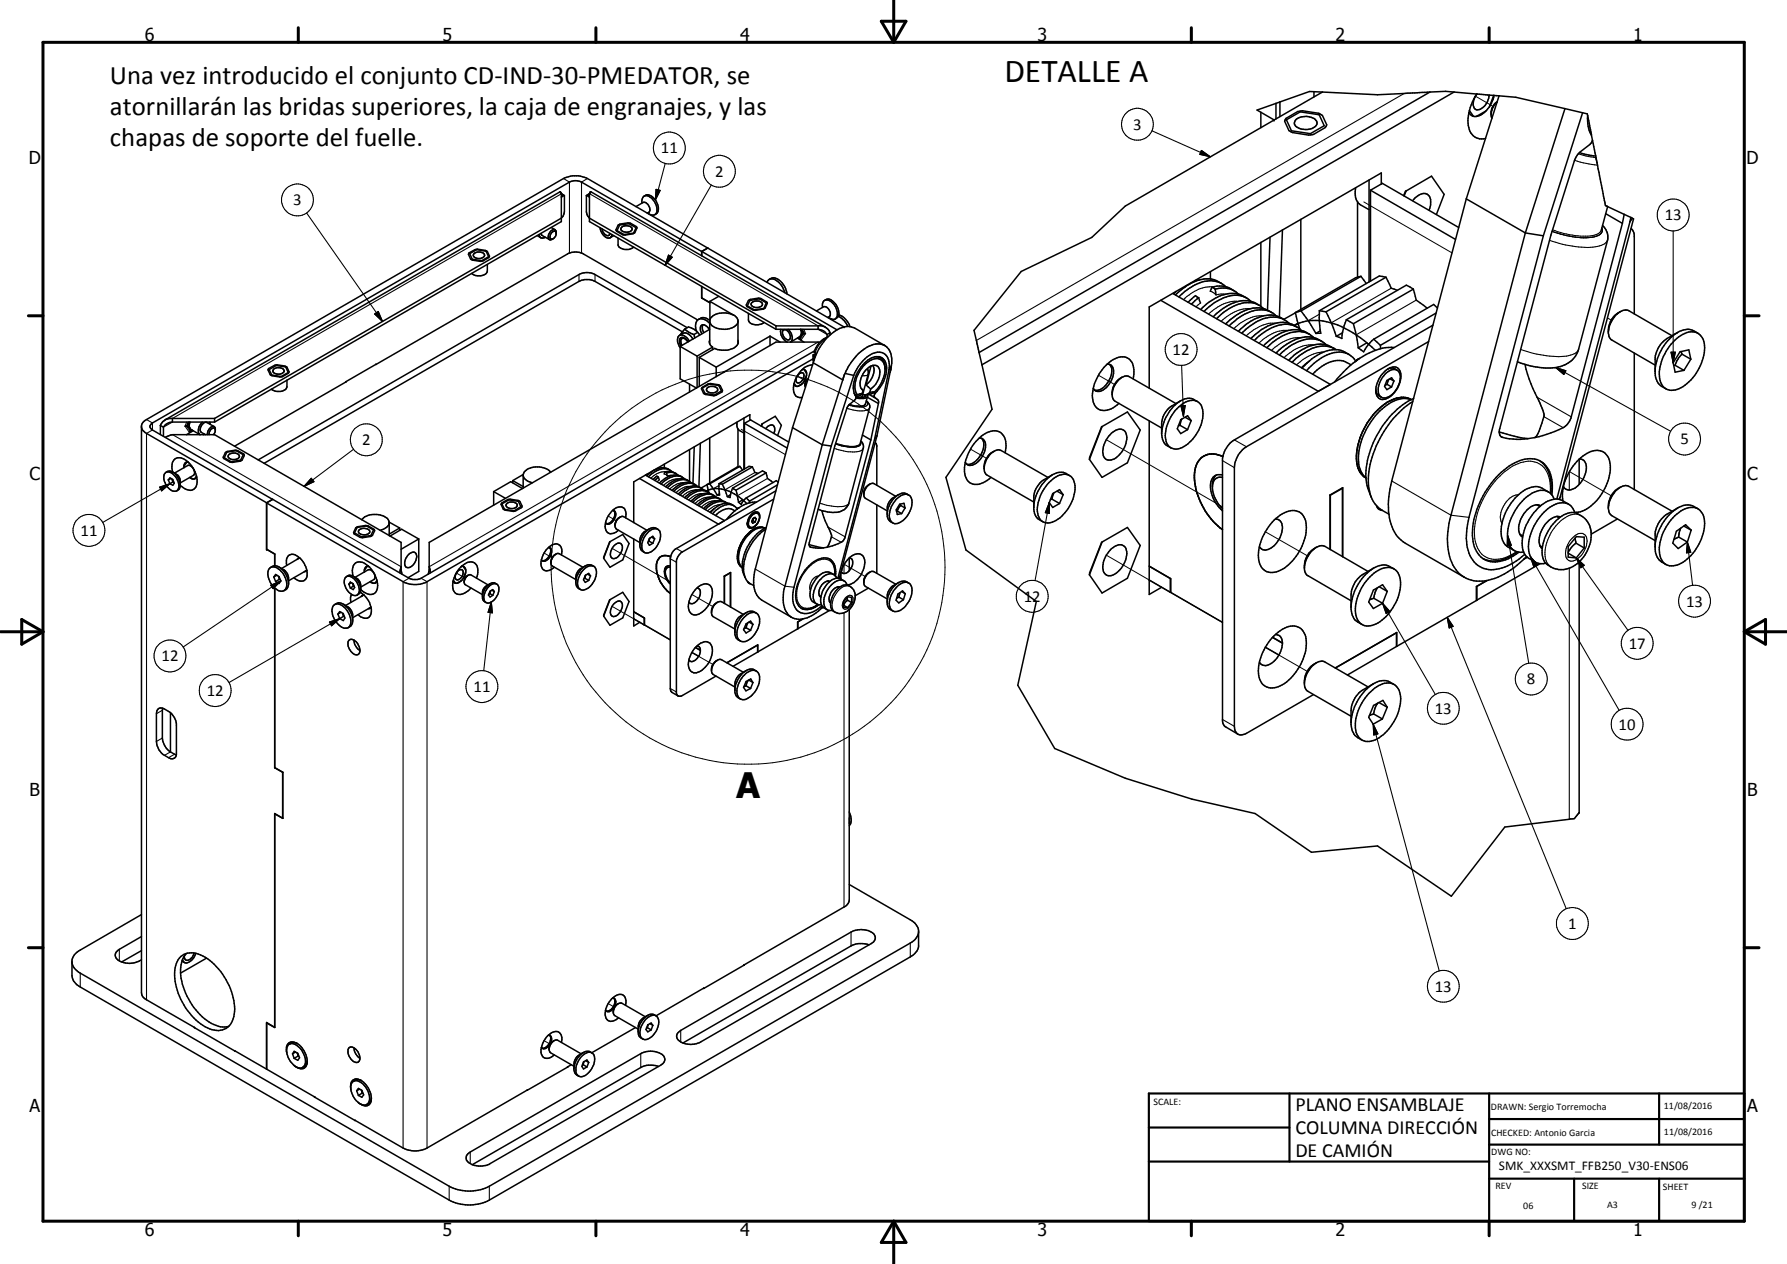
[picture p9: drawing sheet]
<svg xmlns="http://www.w3.org/2000/svg" width="420mm" height="297mm" viewBox="0 0 420 297" stroke-linecap="round" stroke-linejoin="round" font-family="sans-serif">
<defs><g id="words">
<text font-size="8.2" x="173.1" y="187.6">A</text>
<text font-size="7.9" x="236.2" y="19.3">DETALLE A</text>
<g font-size="6.3">
<text x="25.9" y="19.9">Una vez introducido el conjunto CD-IND-30-PMEDATOR, se</text>
<text x="25.9" y="27.1">atornillarán las bridas superiores, la caja de engranajes, y las</text>
<text x="25.9" y="34.2">chapas de soporte del fuelle.</text>
</g>
<g font-size="4.7">
<text x="304.6" y="261.1">PLANO ENSAMBLAJE</text>
<text x="304.6" y="266.5">COLUMNA DIRECCIÓN</text>
<text x="304.6" y="271.9">DE CAMIÓN</text>
</g>
<g font-size="4.2">
<text x="34" y="9.6">6</text>
<text x="104" y="9.6">5</text>
<text x="174" y="9.6">4</text>
<text x="244" y="9.6">3</text>
<text x="314" y="9.6">2</text>
<text x="384" y="9.6">1</text>
<text x="6.8" y="38.7">D</text>
<text x="410.6" y="38.7">D</text>
<text x="7" y="112.9">C</text>
<text x="410.8" y="112.9">C</text>
<text x="7" y="187.1">B</text>
<text x="410.8" y="187.1">B</text>
<text x="7" y="261.4">A</text>
<text x="410.8" y="261.4">A</text>
<text x="34" y="290.4">6</text>
<text x="104" y="290.4">5</text>
<text x="174" y="290.4">4</text>
<text x="244" y="290.4">3</text>
<text x="314" y="290.4">2</text>
<text x="384" y="290.4">1</text>
</g>
<g font-size="3.9">
<text x="266.4" y="30.5">3</text>
<text x="155.4" y="36.1">11</text>
<text x="168.1" y="41.5">2</text>
<text x="68.9" y="48.3">3</text>
<text x="391.4" y="51.8">13</text>
<text x="275.7" y="83.4">12</text>
<text x="85.2" y="104.6">2</text>
<text x="395.1" y="104.4">5</text>
<text x="19" y="125.9">11</text>
<text x="240.7" y="141.4">12</text>
<text x="396.4" y="142.5">13</text>
<text x="38" y="155.4">12</text>
<text x="383" y="152.4">17</text>
<text x="359" y="160.8">8</text>
<text x="48.6" y="163.5">12</text>
<text x="111.3" y="162.6">11</text>
<text x="337.4" y="167.7">13</text>
<text x="380.6" y="171.4">10</text>
<text x="368.7" y="218.3">1</text>
<text x="337.4" y="233">13</text>
</g>
<text font-size="3.1" x="352.4" y="275">SMK_XXXSMT_FFB250_V30-ENS06</text>
<g font-size="2.4">
<text x="271.2" y="259.7">SCALE:</text>
<text x="350.6" y="260.8">DRAWN: Sergio Torremocha</text>
<text x="391.2" y="260.6">11/08/2016</text>
<text x="350.6" y="267">CHECKED: Antonio Garcia</text>
<text x="391.2" y="266.7">11/08/2016</text>
<text x="350.6" y="271.4">DWG NO:</text>
<text x="351.6" y="279.3">REV</text>
<text x="372" y="279.4">SIZE</text>
<text x="391" y="279.6">SHEET</text>
<text x="358.1" y="284.1">06</text>
<text x="377.9" y="283.8">A3</text>
<text x="397.7" y="283.8">9 /21</text>
</g>
</g></defs>
<g fill="none" stroke="#000" stroke-width=".24">
<path d="M346.9 22.6l4.1 2.4M320.7 47.5l20.7 11.9M377.9 74.7l.9 .5M187.4 88.4l2.1 1.2M258.3 88.2l3.7 2.1M174.3 100.9l10.4 5.9M203 114.6l.4 .2M228.2 105.5l3.7 2.2M260.1 103.3l27.3 15.8M369 110.8l9.8 5.7M107.3 134.7l2.1 1.1M127.9 130l1.9 1.1"/>
<path d="M143 121.3l1.9 1M143.9 128.9l13.7 7.9M162.7 139.7l4.9 2.8M198.5 132.6l4.9 2.9M260.1 130.5l27.3 15.8M297.5 125l9.9 5.6M143.9 142.5l13.7 7.9M162.7 153.3l4.9 2.8M297.5 152.1l9.9 5.7M143 235.8l1.5 .9M127.9 244.6l1.5 .8"/>
<circle cx="175.9" cy="133.3" r="46.3"/>
</g>
<g fill="none" stroke="#000" stroke-width=".35">
<path d="M296.4 26.4v3.6M300 24.3l-4.4 1.6 4 2.3M300 24.3v3.6M300.9 24l-.9 .3M300.9 24v3.4M302.4 27.8l2.7-1.6 .8-.1 4.2 .5 .8 .5 1 2.2-.3 .7-2.7 1.6-1.2 .1-3.8-.5-.8-.5-1.1-2.2zM302.5 28.2l3.2-1.9 4.5 .7 1.2 2.5-3.3 1.9-4.5-.7zM304.7 28.1a3.7 3.7 0 0 1 4.8 .3 1.32 1.32 0 0 1-1.1 1.8 3.5 3.5 0 0 1-4-1v-.7zM308.9 21.5h-1l-7 2.5M308.9 21.5l2 .1M308.9 21.5v1.3M310.9 21.6l13 .7 12.3-.7"/>
<path d="M310.9 21.6l-46.3 26.8-7.9 7.4-16.6 8-11.1 13.8 1.2 5.2M336.2 21.6l-106 61.2M336.2 21.6l3.7-.1 2 .1M341.9 21.6l5.3 .5M341.9 21.6l-111 64.1M345.5 26l.9 1.3M347.2 22.1a10.1 10.1 0 0 0-1.6 8.8 3.1 3.1 0 0 0 3.7 1.7M347.2 22.1h.1M347.3 22.1l2.8 .3M347.3 22.1a2.82 2.82 0 0 0-.4 3.6 1.91 1.91 0 0 0 2.3-.9l.6-1.1 .3-1.3M349.5 26l-2.4 1.4M350.1 22.4l2.4 .1"/>
<path d="M350.2 25.1a4.3 4.3 0 0 1-3.7 2.2l-.8-.4-.3-.5M351.2 22.4l-.1 1-.9 1.7zM352 24a4.2 4.2 0 0 0-1.4 2.6M352 23.9a3.5 3.5 0 0 0-1.4 2.3v1.1l.2 .5M352.5 22.5l3.9 .4 11.5 2.6M352.5 22.5l-7.7 24.2M367.9 25.5l4.2 1M367.9 25.5l-9.3 29.2M371.4 35.9l2.2 .5 1.6 .3M372.1 26.5l1.1 .3 .1 .3M372.1 26.5l-9.2 28.9M373.3 27.1l.8 4.3"/>
<path d="M373.3 27.1a7.7 7.7 0 0 0 .9 4.6M373.7 30.6l.4 .8M374.1 31.4l.1 .3M374.2 31.7l.2 1.3M374.4 33l.8 3.7M374.4 33l-.7 1-2.7 2.2-.8 1.6-5.6 17.4-12 45.5a1.58 1.58 0 0 0 .7 2.1l3.3 .5 2.6-.2M375.2 36.7l2.3 11.6 .5 .3M110.3 59.4a3.6 3.6 0 0 1 4.3-.3l.5 1.1-.2 .3a3.5 3.5 0 0 1-4.3 .4l-.5-1.1zM110.4 59.6l1.7-.9 2.2 .4 .6 1.2-1.6 1-2.3-.4zM111.6 59.5a1.62 1.62 0 0 1 2.3 .5 1.51 1.51 0 0 1-2.6-.1zM126.3 55.4l.9 .5M126.8 55.1l.4 .8"/>
<path d="M127.2 54.9l.3 .4 1.7 1M128.2 55.8l-.7 .2-.3-.1M129.6 54.2l.6-.3 .3 .1a1.49 1.49 0 0 1-1.2 2.3 1.03 1.03 0 0 1-.1-1.6zM129.6 53.5l.9 .5M130.8 54.7l-.1-.2a1.1 1.1 0 0 0-1.1 .3 1.1 1.1 0 0 0-.2 1.2l.1 .2 .5-.1M131.9 45.4l.8 .6M132 51.3l-81.6 47M132.7 46v3.8l-.3 .9-.4 .5M132.7 46l-.5-.1-.2 .5M137.9 46v3.8l.2 .9 .5 .5M137.9 46l.5-.1 .2 .5M138.6 45.5l-.7 .5"/>
<path d="M138.6 51.3l43.8 25.3M138.6 45.4v6.7l43.8 25.3M138.6 45.4l.3-.4 55.1 31.9M138.7 45.3l-.1 .2M141.1 53.5a2.28 2.28 0 0 0 2.4 2.4M141.6 53.8l.2 .7 .5 .6a.64 .64 0 0 0 1.1-.1v-.1M143.8 55.1l-.3 .8M144.3 55.4l-.8 .5M145.3 56v1.5a2.11 2.11 0 0 0 3 1l.7-.4M145.3 52.9a3.4 3.4 0 0 1 4.4 .5l-.4 1.3-.5 .2a3.2 3.2 0 0 1-4-.9zM145.7 52.9l2.2-.3 1.7 .9-.6 1.3-2.3 .3-1.6-.9zM146.1 53.5a1.67 1.67 0 0 1 2.5 .3 1.51 1.51 0 0 1-2.6 0z"/>
<path d="M149.5 48.6l1.7-1a1.57 1.57 0 0 1 1.4 2.3l-.4 .2M150.9 47.8a1.3 1.3 0 0 1 1.2-1.8 3.4 3.4 0 0 1 2.2 4.2l-.6 .3h-.5l-.9-.4M151.5 46.1l.3-.2a2.61 2.61 0 0 1 2.9 2.3 1.65 1.65 0 0 1-.7 2.3M166.4 58.3l-1.4 .8v1M166.4 58.3h.1M296.4 57v15M298.6 55.8l-.6 17.1M301.5 54l-.7 20.5M305.8 51.6v21.1M318.8 44.1l-.1 2.3 .5 1M319.2 47.4l.7 .7 2 1.2M319.2 47.5v17.7"/>
<path d="M321.9 42.3v24M322.2 44.7l20 11.6M322.2 44.7v21.4M322.2 44.7l2.8-1.6 18 10.4M324.8 43.3v-2.7l-54.6 31.5v19.1M330.6 44.9l-.6 1.1M330.6 44.9l-.5 1.1M330.6 44.9l6-3.5 2.9 4.3-1.8 4.7M332.1 47.2a3.1 3.1 0 0 1 3.5-1.6l.4 .4a3.2 3.2 0 0 1 0 3.4M344.8 46.7l-17.6 66.3a17.5 17.5 0 0 0 .4 11.5l1 1.6 1.3 1.2 14.4 8.4M344.8 46.7l13.8 8M358.6 54.7l-17.4 66.4a16.8 16.8 0 0 0 .4 11.7 7.2 7.2 0 0 0 9.1 3.3 19.6 19.6 0 0 0 8.2-5.3"/>
<path d="M358.6 54.7l4.3 .7M362.9 55.4l-17.5 66.2a13 13 0 0 0 .5 9.5 5.7 5.7 0 0 0 7.2 2.4 14.6 14.6 0 0 0 5.4-3.2M376.8 53a4 4 0 0 1 1.2 3.4l-6.8 25.6a6.6 6.6 0 0 1-6.6 4.5l-4-.4-3.8-1.1M377.5 50.2l4 2.3M378 48.6l3.9 1.8M378 48.6l-1.5 5.5M381.5 52.5l-12.1 45.5a4.3 4.3 0 0 1-2.8 3l-2.9 1.1-2.8 .7M381.9 50.4l1.5 .7M381.9 50.4l-.4 2.1M383.2 52.1l-17.2 65.2M383.4 51.1l.4 .2M383.4 51.1l-.2 1"/>
<path d="M383.5 53.8l.4 .3 .3 1.1v18.6M383.8 51.3l.3 .1-17.4 66M383.8 51.3l-.6 .8M114.6 62.1v1.6a2.12 2.12 0 0 1-3 1l-.7-.4M159.8 78.8a1.69 1.69 0 0 1 2.7 .3l.4 .6M160.4 78l-20.5-11.9a4.1 4.1 0 0 0-3.8 0l-74 42.8M161 77.3l-1 1.4M161 77.3l.9 .8 1.3 .5M161 77.3l.9-.5a3.9 3.9 0 0 1 2.1 1.3M161.6 77l-21.7-12.5a4 4 0 0 0-3.8 0l-75.4 43.6M163.2 78.6l.2 .8M164 75.2l-26.8-15.5a4 4 0 0 0-3.8 0l-45 25.9"/>
<path d="M164 75.2l-.4 1 .1 1.6M164 78.1l.5 .6M164 78.1l-.8 .5M164.2 75.1a2.29 2.29 0 0 1 2.7 .9M164.2 75.1a1.87 1.87 0 0 1 2.7 .2M164.2 75.1l-.2 .1M165 70l1.9 1.2M165 67.3v2.7M165 70h.1M165 70l1.9 1.1M165.3 76.3l-.2 1 .4 .8M166.8 77.4a1.58 1.58 0 0 0-1.9-.9l-.2 .3a2.06 2.06 0 0 0 .3 1.6"/>
<path d="M166.9 75.6a3.1 3.1 0 0 0 3.2 1.8 3.3 3.3 0 0 0 3.4-1.7M166.9 80l-.1 .4a1.4 1.4 0 0 0 .7 1.2M166.9 77.4l-7 4M166.9 70.8l5.6 3.3M166.9 70.8v4.4M169 69.6l-2.1 1.2M172.5 74l.8 .7 .2 .5v5.5M172.5 74a5 5 0 0 0-5.3 .6l-.3 .8v5.3M173.5 80v.7M176 73.7v1.7a2.56 2.56 0 0 0 3.7 .4M176 70.6a3.4 3.4 0 0 1 4.4 .5l-.5 1.3-.4 .2a3.3 3.3 0 0 1-4-.7v-.2zM176.3 70.6l2.3-.4 1.6 1-.6 1.3-2.2 .3-1.7-.9z"/>
<path d="M176.7 71.2a1.65 1.65 0 0 1 2.6 .3 1.53 1.53 0 0 1-2.7 0zM180.3 66.3a1.38 1.38 0 0 1 2.4-.3l1.1 1.2 .7 1.5M180.9 65.7a2.11 2.11 0 0 1 2.9 .7l.9 1.5 .3 1.2M181 79l-12.6 7.3M181 79v2.2M181 79l2.4 1.4M182.4 77.4h10M182.4 76.6v.8M182.4 76.6h10M183.6 77.4a2.72 2.72 0 0 0 1.5 3M184.1 77.6a1.46 1.46 0 0 1 1.5 .6 1.46 1.46 0 0 1 .1 1.6 1.46 1.46 0 0 1-1.5-.6 1.46 1.46 0 0 1-.1-1.6zM185.3 77.4a2.16 2.16 0 0 1 .6 3l2.3-1.4"/>
<path d="M187.5 79.5l1.5 .9M187.6 79.4l.7 .4M187.8 79.2h.4M188.2 79.7l.1 .1M188.2 79.6v.1M188.2 79v.2M188.3 79.8h.1M188.5 77.4l.3 .6M188.8 78v.4M188.8 78.4l-.6 .8M188.8 78l-.6-.6 .2 .6-.2 1M188.8 78.4l-.6 .6"/>
<path d="M189 78.4h.4M192 73.1l1.6-1a1.53 1.53 0 0 1 1.4 2.3l-.4 .2M192.4 76.6h.8l.8 .3M192.4 76.6v.8M192.4 77.4l1.4 .5 .7 .7M193.8 70.6a2.24 2.24 0 0 1 2.7 1.6 2.42 2.42 0 0 1-.1 2.8M193.8 70.6l-.4 .8v.9M193.9 70.6a1.36 1.36 0 0 1 2 .3 2.92 2.92 0 0 1 1 3.7l-.5 .3M194 76.9l.7 .5 .4 .8M194.5 78.6v.7M194.6 79.2a5.2 5.2 0 0 0-3.2 3.5M194.7 74.5l1 .5h.7"/>
<path d="M195.1 78.2v.5M195.1 78.2l-.6 .4M195.4 75v.1M196.8 77.5l-60.1-34.7a3.1 3.1 0 0 0-2.8 0l-98.1 56.6a.87 .87 0 0 0-.6 .8 .87 .87 0 0 0 .6 .8l60.4 34.9a3.1 3.1 0 0 0 2.8 0l92.5-53.4M197.1 74.3a4.8 4.8 0 0 1 2.2 2.4M197.2 74a4.1 4.1 0 0 1 2.6 2.8M198.5 76.8l-60.4-34.8a6.2 6.2 0 0 0-5.6 0l-98.1 56.6-1 .9-.1 .6v133.2l.2 .8 .6 .6 11.7 6.9M199.3 76.7l1.6 .4 7.1 4.1M199.3 76.7a9.7 9.7 0 0 0-6.8 5.4l-1.3 3.2M275.7 69l37.1 21.3-2.8 1.6-37.1-21.3M276.5 68.5l-.6 .5M281.8 70l-.7-.5-1.8 1.5"/>
<path d="M281.8 70l.5 1.2M281.8 70l-1.7 1.5M281.8 65.8l-.9 .2M284.6 63.8v1.8M285 67.5l-.4 1M285 67.5l.7 .4M285 67.5a5.6 5.6 0 0 1 5.1 .8M285.7 67.9l.2 1.4M285.7 67.9a5.5 5.5 0 0 1 5.5 1.2M287.2 66.6a5.3 5.3 0 0 0-4.2-1 13.2 13.2 0 0 0-6.6 3.7M288.2 67.4a6 6 0 0 0-7.3-.4l-2.3 1.5-1.4 1.3M292.3 69.6l-1.9-.6h-1.5l-1.7 .4-3 1.6-1.9 1.7"/>
<path d="M292.3 69.6l.8 .4M294.1 70.8a5.7 5.7 0 0 0-6.9-.6l-1.9 1.1-2.2 1.9M296.1 71.8l-1.6-.6a10.1 10.1 0 0 0-8.5 3.7M296.1 71.8l1 .7M296.1 71.8a5.8 5.8 0 0 0-4.3-1.1 12 12 0 0 0-6.5 3.7M299 73.4a7.1 7.1 0 0 0-7 .8l-1.2 .8-1.8 1.6M299 73.4l1 .8M299 73.4a7.1 7.1 0 0 0-8.2 .6l-2.6 2.1M301.2 74.7a5.5 5.5 0 0 0-4.8-.3l-2.3 1.1-2.9 2.4M301.2 74.7l.8 .4M303 75.9a5.1 5.1 0 0 0-4.6-1.3 12.1 12.1 0 0 0-6.4 3.7M304.6 73.4l1 3.9"/>
<path d="M304.6 73.5l-2.8 1.6M305 76.9l-1.1-.7a5.9 5.9 0 0 0-4.5-.1 12.4 12.4 0 0 0-5.3 3.4M305.2 75.9l-.9 .6a11.9 11.9 0 0 1 10.2-.1 28.6 28.6 0 0 1 8.9 5.9M305.9 73.1l1.9 2.5 1.6 2.8M305.9 73.1l-1.3 .3M305.9 77.6a5.6 5.6 0 0 0-6.5-.7l-2.7 1.5-1.8 1.6M307.9 78.6a7 7 0 0 0-8.2 .5l-2.6 2.2M308.9 79.3a5.7 5.7 0 0 0-6.9-.6l-2 1.1-2.2 1.9M310.2 73v2.6l.3 2.7-1.1 .1M310.2 73l1.6 .3M310.4 77.7l-1 .7M311.8 73.3l1.3 2.8 1.1 2.9"/>
<path d="M315.7 78.2l-1.5 .8M316.6 75.1l-.9 2.9-.2 1.5-1.3-.5M316.6 75.1l1.6 1M318.2 76.1l.7 2.9 .5 2.7M320 64.9l1.3 1.7M320 64.9l-14.1 8.2M320 64.9l-1.3 .4-14.1 8.1M323 79.7l-1.3 1.3-1.1 1.7-1.2-1M323 79.7l1.6 1.5M325.9 65.2l-1.6-.3-14.1 8.1M325.9 65.2l1.2 2.5 1.5 .5M325.9 65.2l-14.1 8.1"/>
<path d="M332.3 67.9l.7 2.6 2.6 1.9M332.3 67.9l-14.1 8.2M332.3 67.9l-1.6-.9-14.1 8.1M336.9 76.4l-46.7 27a6.4 6.4 0 0 0-2.8 4.4v61.6l.2 .7 .4 .6 3 1.8M337.6 73.6l-13 7.6M338 72.4l-.9-.9-14.1 8.2M378.2 77.9a6.1 6.1 0 0 1 3.6-5l1.2 .1 10.1 5.9M381 73.2a5.1 5.1 0 0 0-2.7 5.8l.5 .8 10.4 6M393.8 80a5.1 5.1 0 0 1 5-1.9 3.6 3.6 0 0 1 2 4.2 11.1 11.1 0 0 1-6.5 9.2 2.97 2.97 0 0 1-4.1-3 11.3 11.3 0 0 1 3.6-8.5zM394.5 78.1a9.1 9.1 0 0 0-4.2 3l-.5 .8-.6 1.7v4.2a3.6 3.6 0 0 0 2.5 3.6M399.2 78.3a4 4 0 0 0-5.3 .2 12.5 12.5 0 0 0-4.7 8.2M37.7 100v2.1"/>
<path d="M37.7 100l.7 .4M38.8 98.7l92.9-53.7 .1 .2 .2 .4v6.5l-81.6 47.1M40.5 99.2l-1.2 .3-.9 .9M40.5 98.3v.9M40.5 99.2h9.9M44.1 99.8v.3M44.1 99.8l.6-.6a1.64 1.64 0 0 0 .1 1.7M44.4 99.2l-.3 .6M47.6 99.2a2.37 2.37 0 0 0-.7 2.8l.2 .2M49.3 99.2l.1 .5M50.4 98.3h-10.5a2.63 2.63 0 0 0-2.2 1.7M50.4 98.3v.9"/>
<path d="M63.1 86.6a3.6 3.6 0 0 1 4.4-.3l.5 1.1-.2 .3a3.5 3.5 0 0 1-4.3 .4l-.5-1.1zM63.3 86.9l1.6-1 2.3 .3 .6 1.3-1.7 1-2.2-.4zM64.5 86.7a1.62 1.62 0 0 1 2.3 .5 1.64 1.64 0 0 1-2.6 .1zM67.5 89.3v1.5a2.2 2.2 0 0 1-3.2 .9l-.5-.3M81.3 89.7h.1M81.3 89.7l-26.2 15.2M88.3 85.6h.1M88.4 85.6l-7.1 4.1M159.9 81.4v7.6l3.8 2.2M159.9 81.4l4 2.3M161.6 80.1a1.05 1.05 0 0 0-1.3-.5l-.2 .5 .2 1.1M161.7 80.3a1.32 1.32 0 0 0-1.8-.8l-.1 .7 .3 1.1"/>
<path d="M162.1 80.1a1.85 1.85 0 0 0-2.5-1.2 2.31 2.31 0 0 0 .3 2.8M162.1 90.3v1.8M163.7 91.2h.1M163.9 83.7v7.4M164.4 84v6.8M164.4 84l4 2.3M165.1 91.2l1.7-.9 2.2 .3 .6 1.3-1.6 .9-2.2-.3zM165.1 91a3.4 3.4 0 0 1 4.3-.3l.5 1-.2 .4a3.6 3.6 0 0 1-4.1 .5l-.2-.1-.5-1.1zM166.2 91.2a1.66 1.66 0 0 1 2.5 .2 1.32 1.32 0 0 1-2 .8l-.6-.5zM167.5 81.6v.6M167.5 81.6l-3.6 2.1M168.4 86.3v2.2"/>
<path d="M170.5 87.2l-.5 .3M173.3 99.2v.9l.3 .8 1.3 .9M173.5 80.7l-.2 .5a4.7 4.7 0 0 1-5.2 .7l-3.7 2.1M174.9 98.3v12M175 99.5l10.1 5.8M175 99.5v10.7M175 99.5l1.5-.8 9 5.2M176.3 98.8v-1.3l-27.3 15.7v9.6M179.3 99.6l-.3 .5M179.3 99.6l-.3 .6M179.3 99.6l3-1.8 1.4 2.1-.9 2.5M186.6 90.3l.3 .4 .6 .1"/>
<path d="M186.7 90.1l.5 .7M187.8 87.9l.8-.3a1.06 1.06 0 0 1 .2 1.6l-.4 .5a.72 .72 0 0 1-1 .2 .72 .72 0 0 1-.2-1zM188.7 86.8l.4 .1a1.08 1.08 0 0 1 .5 1.2M188.7 90.1l-1.2 .7M188.8 86.8l-.3 .1M189 86.8l.6 1M189.6 88.1a3.3 3.3 0 0 1-2.1 2.7M189.6 88.1l-.6 1.6M190 89.1l-.4 .4-.3 .9M190 89.1a1.53 1.53 0 0 0-.6 1.9M191 85.8a5.5 5.5 0 0 0-4.4 5.3 1.85 1.85 0 0 0 2 2.3M191.2 84.3l-90.8 52.4a6.2 6.2 0 0 1-5.6 0l-60.4-34.8-.8-.7-.3-.8"/>
<path d="M191.2 85.3l7 4M191.2 85.3l-4.9 15.2M191.2 83.4l.1 1.6M191.3 83.4l.4 .4M191.3 83.4h.1M191.4 82.7h.1M191.4 82.7l.6 .4M191.9 83.2l-.6 .2M192.7 80.4h-10.3l-81.5 47.1v6.5l-.2 .9M198.2 89.3l-4.9 15.2M198.5 88.1l-.3 1.2M198.7 87.8l2 .4"/>
<path d="M198.7 87.8l-.2 .3M200.7 88.2l-5.3 16.6M200.8 92.4l.5 .7M201.2 93l.1 .1M201.2 93.1v.4M201.2 93.1h.1M201.2 93.5l-.3 .6-1.3 1-.4 .7-2.9 9-6.1 23.2M201.3 93.1h.1M201.5 92.8l-.2 .2M202.6 91.4l.3 .3M202.7 92.5l-.7 .5-.7 .1M202.7 92.5l-1.2 .3"/>
<path d="M202.8 92.6l.4 .2M202.9 91.7l-.2 .8M203.2 92.8h.3M203.2 92.8l.2 .3M203.5 92.8l-.1 .4-.3 .1h-1.9M203.6 90.5l1.1 .9M203.7 94.2l.7 .9 .1 .6-2.2 8.5M203.9 92.8l.1 .2a1.93 1.93 0 0 1-2.4 .6l-.4-.1M203.9 93.3l2.6 1.5M204 86.6l.1 1.4-1.4 5.1-.6 .3M204 93.1l-.5 1.8a1.49 1.49 0 0 1-1.8 .5l-2-.4M204.5 92.2l-1 .6"/>
<path d="M204.7 91.4l-.2 .8M204.8 86l-1.2 4.5M205.2 85.9a1.35 1.35 0 0 1 1.7 1.7 5 5 0 0 1-2.2 3.8M205.2 85.9a4.6 4.6 0 0 0-2.8 5.2l.5 .6M205.2 85.9a3.9 3.9 0 0 1-1.6 4.6M205.6 92.1a3.4 3.4 0 0 1-2.1 .7M205.6 92.1l-1.1 .1M205.8 83.8a2.38 2.38 0 0 1 2.7 2.7 9.4 9.4 0 0 1-2.9 6.2v.6l.8 .7 .1 .8M206.1 83.8a5.8 5.8 0 0 0-4.2 3.3 5.9 5.9 0 0 0-.7 6M206.2 83.8a2.33 2.33 0 0 1 1.9 2.7M206.5 83.8l.5 .3M206.5 94.8l-1.7 8.6"/>
<path d="M208.1 86.1v.4M208.1 86.1a2.14 2.14 0 0 0-1.5-1.8 2.14 2.14 0 0 0-2.2 .5 7.9 7.9 0 0 0-3.4 6.6l.5 1.4M208.1 86.5a7.9 7.9 0 0 1-2.5 5.6M209 86.9a3.2 3.2 0 0 0-1.9-4.1 6.2 6.2 0 0 0-5.3 3.3l-1.1 2.1M209 86.9l-3.4 16.3M209.3 87.5a6.9 6.9 0 0 0-.1-5 3.4 3.4 0 0 0-4.8-1.2 13.4 13.4 0 0 0-5.7 6.5M209.3 87.5l-3.1 14.9M209.5 86.3l-.2 1.2M209.6 86l-.6 .9M230.2 82.8l.7 2.9M230.9 85.7l2.3 10.5-10.8 16 4.7 17 16.6 12.2-4.4 19.6 8.7 14.9 16.6 7 15.6 4.9 14.9 3.4 13.2 9.1 15.6-1.5 17.3 11.8 12.6-16.2 16.4-2 1.1-1.3M257 91.2l.4 .5"/>
<path d="M260.3 85.6h.6M260.9 85.6a2.24 2.24 0 0 1 .8 3 4.3 4.3 0 0 1-3.6 3.4l-.7-.3M260.9 85.6a3.7 3.7 0 0 1-.6 4.5 2.91 2.91 0 0 1-2.9 1.6M261.5 92.8l.2 .8 .5 .7 10.9 6.3M263.8 88.6a5.4 5.4 0 0 0-2.3 4.2M263.8 88.6l.6-.2h.8l11.3 6.4M263.8 88.6a4.4 4.4 0 0 0-2.3 4.2M266.4 89a4.5 4.5 0 0 0-1-4.7 4.1 4.1 0 0 0-5 1.2 10.7 10.7 0 0 0-3.5 8 2.85 2.85 0 0 0 1.4 2.7 2.85 2.85 0 0 0 3-.1l1.8-1.3M270.2 98.9v40.8l2.9-1.7M277.4 99.9l-.3 .2M277.4 99.9l1.8 1.1M277.6 94.2a3.2 3.2 0 0 1 3.9 .2"/>
<path d="M277.6 94.2l-2.1 1.2a5.3 5.3 0 0 0-2.4 4.1v2.4M277.6 94.2a9.8 9.8 0 0 0-4.5 7.7M277.9 98.5l-.5 1.4M278.6 98l1.5 .8M280.1 98.8l-.9-1.1-1.6 .9-.8 2.2 .8 1.1 1.6-.9M280.1 98.8l-.9 2.2M281.5 94.4a3.8 3.8 0 0 0-4.4 1.2 8.4 8.4 0 0 0-2.8 8.5l1 1.1M281.5 94.4a3.5 3.5 0 0 1 1.3 3.9 9.4 9.4 0 0 1-5.7 7.2 2.51 2.51 0 0 1-1.8-.3M307.9 84.8l-1.9 1.6M307.9 84.8l-1.8 1.7M310.8 80.3a5.5 5.5 0 0 0-4.3-.4 11.9 11.9 0 0 0-5.7 3.5M310.8 80.3l1.1 .7"/>
<path d="M310.8 80.3a7 7 0 0 0-7.8 .3l-1.7 1.2-1.3 1.1M313.8 82a5.7 5.7 0 0 0-4.5-1 12.7 12.7 0 0 0-6.3 3.7M314.1 82.2a6.9 6.9 0 0 0-7.6 .7l-2.7 2.2M317.2 83.3a6.7 6.7 0 0 0-8.1 .6l-1.2 .9M317.7 85.7a5.6 5.6 0 0 0-6.9 .4l-2.2 1.8M318.7 84.8a4.8 4.8 0 0 0-6.1-1.6l-1.9 .9-1.2 .8-2.3 2.2M318.7 84.8l-.2 .3M318.8 84.8l-2.2 1.9-2.8 3.1M319.4 84.4l-.7 .4M319.7 84.2l-.9 .6M321.4 80.6l-2 1.1M323.5 91.9l.4 .8 .9 .6"/>
<path d="M324.6 81.2v.8M325.7 87.2a2.25 2.25 0 0 1 3.3-.3 5.4 5.4 0 0 1-1.9 6.1 2.12 2.12 0 0 1-3.3 .1 5.5 5.5 0 0 1 1.9-5.9zM325.7 87.9a2.16 2.16 0 0 1 3.2-.6 4.8 4.8 0 0 1-2.1 5.8 1.61 1.61 0 0 1-2.6-.5 5.2 5.2 0 0 1 1.5-4.7zM326.2 90.3l-.5 .3M326.2 90.3l1 .6M326.3 86.7l1.1-.2 1.1 .5M326.6 89.2l-.4 1.1M326.8 89l.9 .5M327.7 89.5l-.5-.7-1.1 .6-.6 1.4 .6 .8 1.1-.7M327.7 89.5l-.5 1.4M327.8 81.7a13.8 13.8 0 0 0-9 3.1M331.8 93.9a6.4 6.4 0 0 0-6.3 1.8 15.4 15.4 0 0 0-5.9 14.1l.9 1.8 .6 .7"/>
<path d="M331.8 93.9a5.4 5.4 0 0 0-5.6 .6l-.6 .4a16.9 16.9 0 0 0-6.7 12.2 5.4 5.4 0 0 0 2.3 5.2M332.2 94.4a24 24 0 0 0-10.5 18.9 7.7 7.7 0 0 0 4.8 7.5M332.4 93.6a20.2 20.2 0 0 0-9.5 10.5 15.5 15.5 0 0 0-1.1 11.2l.6 1.6M335.9 80.3l-42.8 24.7a6.1 6.1 0 0 0-2.9 4.9v60.8a1.73 1.73 0 0 0 .8 1.8 1.73 1.73 0 0 0 2.1-.2l15.7-9.1M358.6 85.6a34.8 34.8 0 0 0 3.4 9l.3 .6a4.3 4.3 0 0 1 .2 4.2 6.5 6.5 0 0 1-1.6 3.4M384.2 83v32.1M393.5 85.9h.4M393.9 85.9l2 1.1M395.2 82.6l.3 .6M395.5 83.2l-.8 .9-.8 1.8M395.5 83.2l2 1.2M397.5 84.4l-.4-2.2-2.1 .5-1.6 2.6 .5 2.2 2-.5"/>
<path d="M397.5 84.4l-1.6 2.6M38.4 100.4v2.1M38.7 111.3a1.17 1.17 0 0 1 1.8 0 3.2 3.2 0 0 1 1.3 3.8 1.36 1.36 0 0 1-1.9-.2 3.2 3.2 0 0 1-1.2-3.6zM38.9 102.8l1.7-.6h9.8l43.9 25.3v6.5l.2 .9M39 111a1.79 1.79 0 0 1 2.6 .8l.6 1.3 .2 .7M39.6 112.8l.4-.5 .6 .4 .4 .9-.4 .4-.6-.3M39.6 112.8l.4 .9M40.2 112.4l-.6 .4M40.4 112.6l.3 .6M40.7 113.2l.1 .1M40.7 113.2l-.7 .5M42.4 114a2.82 2.82 0 0 0 3.2 .9 3 3 0 0 0 .6-3.1 5.8 5.8 0 0 0-3.8-4.2 1.85 1.85 0 0 0-2 2.4l.2 .9 1.2 .8 .4 .7a3.6 3.6 0 0 1 0 2.5l-.6 .5"/>
<path d="M43.8 100.1l-.3 .1M44 108.6h.2M44 108.6l-.4 .1-.3 .4v.8M44 108.6l-.7 1M44.1 108.6l.3 .1M44.1 100.1l.7 .9M44.1 100.1l.7 .7M44.6 101.6h-.1M44.7 112.2l.7 .4M44.7 101.4l-.1 .2M44.8 101h.3M44.8 100.8l2.2 1.4"/>
<path d="M44.8 100.9v.1M45.3 101.1l-.7 .5M45.4 110.1l-.5-.6-.6-.2-3.2 1.9M45.5 101.2l-1.7 1M45.5 110.3l.3 .7-.2 .6-3.2 1.9M46.2 111.9l-.4 .6M46.3 112.1a1 1 0 0 1-1.7 .1M48.1 102l-.3 .2M48.8 102.2a1.71 1.71 0 0 1 1.5-2 1.42 1.42 0 0 1-.1 2M50.4 100.2l-1.9-1a1.59 1.59 0 0 0-1.2 2.4l1 .6M50.6 100.9l-.2-.3h-.4a1.4 1.4 0 0 0-.8 1.6M53 106.3l.4-.2a3.4 3.4 0 0 1 4 .7l-.5 1.3-.4 .3a3.4 3.4 0 0 1-4-.8z"/>
<path d="M53.3 106.3l2.2-.4 1.7 .9-.6 1.3-2.3 .4-1.6-.9zM53.8 106.8a1.64 1.64 0 0 1 2.5 .4 1.53 1.53 0 0 1-2.7 .1zM64.1 117.4l-1.4 .8v10.9l1.9 1.1v2.8M64.1 117.3l-1.4 .9M116.1 115.5l2.7 1.6M116.1 115.5v3.2M118 118.2a3.5 3.5 0 0 1 4.2-.3l.6 1-.2 .4a3.6 3.6 0 0 1-4.1 .5l-.2-.2-.5-1.1zM118 118.4l1.7-.9 2.2 .3 .6 1.3-1.6 1-2.3-.4zM119.1 118.4a1.72 1.72 0 0 1 2.5 .2 1.45 1.45 0 0 1-2.5 .4l-.2-.3zM120.6 112.9l2.4 1.4M120.6 112.9v.6M122.8 114.8l-2.7-1.6-4 2.3"/>
<path d="M123 111.6v3.1M123 111.5l-2.4 1.4M129.5 111a4.5 4.5 0 0 0-6.2-.1 1.52 1.52 0 0 0 1.1 2.3l.8 .3M144 120a1.14 1.14 0 0 1 .5 1.9 1.38 1.38 0 0 1-2 1.1l-.1-.2M151.8 111.6l18.5 10.7-1.4 .9-18.5-10.8M152.2 111.4l-.4 .3M154.8 112.1l-.3-.2-.9 .7M154.8 112.1l.2 .7M154.8 112.1l-.8 .8M154.8 110.1l-.5 .1M156.2 109.1v.8M156.4 110.9l-.2 .5"/>
<path d="M156.4 110.9l.3 .2M156.4 110.9l.3-.1a2.94 2.94 0 0 1 2.3 .5M156.7 111.1l.2 .7M156.7 111.1l.9-.1a2.41 2.41 0 0 1 1.9 .7M157.5 110.5a4.4 4.4 0 0 0-5 1.6M158 110.9a3.5 3.5 0 0 0-4.9 .1l-1 .8M159.5 111.7a4.1 4.1 0 0 0-3.1 .7l-1.3 1.1M159.5 111.7l1.5 .9M160.5 112.2a4.1 4.1 0 0 0-4.7 1.2l-.4 .3M161 112.6l1 .4M161 112.6a4.9 4.9 0 0 0-4.5 1.8M162 113a4 4 0 0 0-4.7 1.3l-.4 .3"/>
<path d="M162 113l.5 .4M162.1 105.7v7.5M163.1 113.7a4.6 4.6 0 0 0-4.7 1.8M163.2 105l-.3 8.6M163.4 113.9l.5 .4M163.4 113.9a3.6 3.6 0 0 0-4.4 .5l-1 .8M164.7 104.1l-.4 10.3M164.9 114.7a4.4 4.4 0 0 0-5 1.6M164.9 114.7l.5 .4M164.9 114.7a3.7 3.7 0 0 0-4.4 .5l-1 .9M166.2 113.9l-1.4 .8M166.2 113.9l.3 1.3"/>
<path d="M166.4 115.6a4 4 0 0 0-4.7 1.2l-.3 .4M166.5 115.2l.2 .6M166.5 115.2a7.7 7.7 0 0 1 7.4 1.6l1.7 1.6M166.5 115.1l-.4 .3 .4-.2M166.9 102.9v10.6M166.9 113.7l1.7 2.6M166.9 113.7l-.7 .2M166.9 116a3.6 3.6 0 0 0-4.9 .1l-1 .9M167 116l.9 .5M167 116a4.8 4.8 0 0 0-4.5 1.8M167.8 119.6l-.8 .8M168.3 116.8a2.84 2.84 0 0 0-3.6-.2l-1.9 1.4"/>
<path d="M169.1 113.7l.1 2.6h-.6M169.1 113.7l.7 .1M169.2 116l-.6 .3M169.3 117.3l.6 .4M169.3 117.3a3.7 3.7 0 0 0-3.9 .6l-1.1 1M169.4 117.3a3.8 3.8 0 0 0-4.5 .5l-1 .9M169.8 113.8l1.2 2.9M170.8 118.2a4.3 4.3 0 0 0-5.4 1.3M171 118.2a4.1 4.1 0 0 0-4.6 .9l-.6 .7M171 118.2l1.5 .6M171 118.2l-1.6 .4-1.6 1M171.8 116.2l-.8 .5"/>
<path d="M172.2 114.7l-.5 2.2-.7-.2M172.2 114.7l.8 .5M172.5 118.9a3.8 3.8 0 0 0-4.2 1l-.8 .8M172.5 118.9l.8 .7M173 115.2l.6 2.8M173.3 119.6l-2.5 2.5M173.5 100.8v8.9M173.5 119.5l-.2 .1M173.5 119.4l-.2 .2M173.6 119.4h-.1M173.9 109.6l.7 .9M173.9 109.6l-7 4.1"/>
<path d="M173.9 109.6l-.6 .2-7.1 4.1M174.7 117.5l-1.1 .5M175.5 117l-.7 .7-.5 .8-.7-.5M175.5 117l.7 .8M176.2 117.8v.4M176.9 109.7l-.8-.1-7 4.1M176.9 109.7l.6 1.3 .8 .3M176.9 109.7l-7.1 4.1M177.9 118a7 7 0 0 0-4.7 1.7M180 100.7a1.22 1.22 0 0 1 2-.5l.1 1.1-.2 .6M180.1 111.1l.4 1.3 1.2 1M180.1 111.1l-7.1 4.1"/>
<path d="M180.1 111.1l-.8-.4-7.1 4M181.9 117.3l-21.5 12.4a3.3 3.3 0 0 0-1.4 2.2v31a.86 .86 0 0 0 1.4 .5l7.9-4.5M182.4 115.4l-23.4 13.5a3 3 0 0 0-1.4 2.4v30.5l.1 .5 .3 .4 1.4 .8M182.8 114l-6.6 3.8M183 113.3l-.5-.4-7 4.1M186.3 100.5l-8.7 33.2a7.8 7.8 0 0 0 .4 6.2l1.1 1.2 7 4M186.3 100.5l7 4M192.4 119.7l.8 .3M193.3 104.5l2.1 .3M193.3 104.5l-8.7 33.3a7.6 7.6 0 0 0 .7 6.6 4.4 4.4 0 0 0 5.5 .3l1.6-1.1 1.1-1M195.4 104.8l-8.7 33.2a5.8 5.8 0 0 0 .7 5.4 3.5 3.5 0 0 0 4.4 0l1.4-1M202.4 103.6l.6 1v.7l-3.4 12.9a3.3 3.3 0 0 1-3.7 2.2l-2.7-.4"/>
<path d="M202.8 102.2l2 1.2M203.1 116.1a2.68 2.68 0 0 1 2.2-2.5l5.3 3M204.5 113.8a2.22 2.22 0 0 0-1 3.3l5.1 3M204.8 103.4l-6.1 23a2.27 2.27 0 0 1-1.6 1.4l-2.6 .8M205.6 103.2l-8.6 32.6M205.8 104l.4 .7v9.3M206.2 118.7v16M206.2 102.4l-8.9 33.5M206.2 102.4l-.6 .8M211.3 116.2a4.1 4.1 0 0 0-2.4 2l-.3 .9v2.2a2.12 2.12 0 0 0 1.5 1.7 2.12 2.12 0 0 0 2.2-.7 4.9 4.9 0 0 0 1.8-5.5 1.65 1.65 0 0 0-2.5-.2 5.3 5.3 0 0 0-2.3 5.6l.5 .7M211.7 118.5l.1 .3M211.8 118.8l-.5 .6-.3 .7"/>
<path d="M211.8 118.8l1 .6M212.8 119.4l-.3-1.1-1 .2-.8 1.3 .3 1.1 1-.2M212.8 119.4l-.8 1.3M213.6 116.3a2.13 2.13 0 0 0-2.9 .3 6.4 6.4 0 0 0-2.1 4M227 108.6l.3 .5M230.2 103h.6M230.8 103a2.18 2.18 0 0 1 .8 2.9 4.2 4.2 0 0 1-3.6 3.5l-.7-.3M230.8 103a3.7 3.7 0 0 1-.6 4.5 3 3 0 0 1-2.9 1.6M231.4 110.1l.2 .9 .2 .5 11.3 6.5M231.4 110.1a4.9 4.9 0 0 1 3.2-4.4l.8 .2 11 6.3M233.8 106a4.3 4.3 0 0 0-2.4 4.1M236.3 106.4a4.7 4.7 0 0 0-.8-4.5 3.1 3.1 0 0 0-3.9 0 10.2 10.2 0 0 0-4.7 9.9 2.76 2.76 0 0 0 4.3 1.6l1.8-1.2"/>
<path d="M246.6 113.4a4.4 4.4 0 0 1 4.6-1.8 3.3 3.3 0 0 1 1.5 4.1 9.2 9.2 0 0 1-5.7 7.1 2.44 2.44 0 0 1-3.1-2.6 9.6 9.6 0 0 1 2.7-6.8zM247.3 117.3l-.3 .1M247.3 117.3l1.8 1M247.5 111.5l.9-.3a3.1 3.1 0 0 1 3 .6M247.5 111.5a10 10 0 0 0-4.4 7.2M247.5 111.5l-2.1 1.3a5.5 5.5 0 0 0-2.3 3.7v3.3a3.1 3.1 0 0 0 2.1 2.8M247.8 115.9l-.5 1.4M248.6 115.4l1.4 .8M250 116.2l-.9-1.1-1.6 .9-.8 2.1 .8 1.2 1.6-1M250 116.2l-.9 2.1M259.1 100.2l6-3.4 3 4.2-3 7.8-6 3.4-3-4.3M259.1 100.2l-2.9 7.3-.1 .4"/>
<path d="M259.1 100.2l-3 7.7M261.3 101.8a2.26 2.26 0 0 1 3.1-.5 4.3 4.3 0 0 1-.7 5 3.2 3.2 0 0 1-3.6 1.7 3.1 3.1 0 0 1-.4-3.8l.4-.9zM273.1 101.9a3.2 3.2 0 0 0 2.2 3.3M286 111.7a4.6 4.6 0 0 0-.3 5.3l1 1.8 .7 .7M287.4 111.6a2.18 2.18 0 0 0-2.8 2.4 8 8 0 0 0 2.8 6.1M287.4 112.2a1.93 1.93 0 0 0-2.3 2.1M287.5 107.3a4.4 4.4 0 0 0-6.6 3.7 16.3 16.3 0 0 0 6.5 13.5M312.7 116.3v12.8M312.7 116.3l3-1.7v16.3M312.7 116.3l.1 .1M312.8 116.4v12.8M315.5 114.7l.1 .1"/>
<path d="M315.6 114.8l-2.8 1.6M315.6 114.8v16M323.6 118.8l.7 .9 .7 .2M352.5 101.5l4.3 1.2 2.4 .4M360.9 102.8l-1.7 .3M361.3 118.6l.7 .4M362 108.3a7.4 7.4 0 0 1 2.7 7.1l-.1 .6M362.2 118.9a2.88 2.88 0 0 0-3.5 1.4 5 5 0 0 0-1.2 5.6l.5 .3M364.1 115.6a4.1 4.1 0 0 0-4.1-1.1 11.3 11.3 0 0 0-6.9 8.6 5 5 0 0 0 1.5 5.5l1.5 .8M364.9 116.3a8.3 8.3 0 0 0-2.2-7.6 6.6 6.6 0 0 0-7.2 .4 20.7 20.7 0 0 0-9.3 16.8 6 6 0 0 0 3.8 6 7.6 7.6 0 0 0 5.8-1.3l1.3-.8M365.4 117.3a3.1 3.1 0 0 0-4.6-1.6 12 12 0 0 0-6.3 11.3 2.99 2.99 0 0 0 3.7 2.7M367.6 114.3a11.7 11.7 0 0 1 7-8.3 3.2 3.2 0 0 1 4 3.4 11.8 11.8 0 0 1-7 10.9l-1.4 .1"/>
<path d="M367.6 114.3l-.2 1.8 .1 1.6M368.8 118.5a6.1 6.1 0 0 0-2.6-1.2 7 7 0 0 0-5.6 3.2 10.5 10.5 0 0 0-2.4 9.2l.4 .7a6.2 6.2 0 0 0 2.4 1.7M371.3 107.9v5.9M371.3 107.9a1.76 1.76 0 0 1 1.7 2.2 5.8 5.8 0 0 1-3.7 5 1.46 1.46 0 0 1-1.7-.8M378.2 119.2a5.8 5.8 0 0 1 4-5.1l.8 .2 10.1 5.8M381 114.5a4.9 4.9 0 0 0-2.4 6.3l10.6 6.2M394.5 119.4l-2.5 1.4a6.4 6.4 0 0 0-2.8 4.5v3.7a3.7 3.7 0 0 0 2.5 3.6M399.2 119.5a4.1 4.1 0 0 0-5.3 .3 12.5 12.5 0 0 0-4.7 8.1M63.4 133.5a1.94 1.94 0 0 1 2.7 .7 3.5 3.5 0 0 1 .9 4.4 1.67 1.67 0 0 1-2.4-.4 4.2 4.2 0 0 1-1.4-4.5zM63.7 133.3a2 2 0 0 1 2.9 .8l1 1.8 .2 1.1M64.4 135.6l.4-.6 .8 .5 .4 1-.4 .6-.8-.4M64.4 135.6l.4 1.1"/>
<path d="M64.6 138.2v42.2M65.1 135.2l-.7 .4M65.5 135.4l.2 .7M65.6 133.3l1.3 .7 .5 .6a3.8 3.8 0 0 1 .3 3.4l-.3 .4-.7 .4M65.7 136.1l.2 .1M65.7 136.1l-.9 .6M70.2 131.1l-.1 .2M70.4 131.1a1.81 1.81 0 0 0-2.8-.3l-.3 .9 .1 1.1M70.4 131.1a4.5 4.5 0 0 1 1.5 5 1.84 1.84 0 0 1-2.8-.3M70.4 131.1l-4.2 2.5M70.5 131.1l-.6 .3M71.7 134.2h.2"/>
<path d="M71.9 134.2l-.4 .2M72 134.2h-.1M72.1 134l-.2 .2M72.1 134l-4.3 2.5M81.1 135.8a1.48 1.48 0 0 1 2.4 .5 2.74 2.74 0 0 1 .5 3.5 2.24 2.24 0 0 1-2.6-1.5l-.5-1.4zM81.4 135.5a1.73 1.73 0 0 1 2.6 .8l.7 1.3 .1 1M82 137.3l.4-.5 .6 .4 .4 .8-.4 .6-.6-.4M82 137.3l.4 .9M82.6 139.7l-.2 .8 .1 1.1M82.6 136.9l-.6 .4M82.9 137.1l.2 .7M83 135.4a2.73 2.73 0 0 1 .9-3.2l.2-.1a4 4 0 0 1 3.7 2.4 4.5 4.5 0 0 1 .5 4.7 2.25 2.25 0 0 1-3.1-.3l-.4-.3"/>
<path d="M83 135.4l1.1 .6 .6 .8 .1 1.7M83.1 137.8h.2M83.1 137.8l-.7 .4M83.5 135.7l3.1-1.8a1.52 1.52 0 0 1 1.3 2.3l-3.1 1.8M83.6 124a3.4 3.4 0 0 1 4.4 .5l-.4 1.3a3.4 3.4 0 0 1-4.4-.5l-.1-.2zM84 124l2.2-.4 1.6 .9-.6 1.4-2.2 .3-1.7-1zM84.5 124.5a1.75 1.75 0 0 1 2.4 .4 1.57 1.57 0 0 1-2.5 .4l-.1-.5zM84.7 139.2a4.8 4.8 0 0 1 2.4 5.4 1.45 1.45 0 0 1-2.3 .3l-.6-.5M84.8 138.6l-.2 .7-.6 .5M85 122.1a4.5 4.5 0 0 1 6.3 0 1.39 1.39 0 0 1-.8 2.1l-1.1 .4M85.3 139.9l-.1 .1M85.7 134.3v.1"/>
<path d="M86.4 133.1h.2M86.4 133.1l-.4 .1-.2 .4-.1 .8M86.4 133.1l-.7 .9M86.5 133.1l.3 .1M87 136.7l.8 .4M87.1 136.7l.7 .4M88.6 136.4l-.4 .6M88.7 136.6l-.5 .4-.4 .1M91.5 122.7l2.5 1.4M91.5 122.8v3.1M91.7 126l2.7-1.6 4.1 2.3M94 124.1l-2.5 1.4"/>
<path d="M94 124.1v.5M94.3 133.2l-.3 1.4M95.8 130.6a1.22 1.22 0 0 1 2-.6 2.57 2.57 0 0 1-2 3.4l-.1-.1a1.79 1.79 0 0 1 0-2.4zM98.5 126.7l-4.2 2.4M98.5 126.7v7.6l-2.5 1.5M100.9 133.2l.3 1.4M106.5 136.6a.81 .81 0 0 0 .9 .5M106.6 136.4l.5 .6M107.7 134.2a.7 .7 0 0 1 1-.2 .7 .7 0 0 1 .1 1 1.13 1.13 0 0 1-.5 1 1.13 1.13 0 0 1-1.2 0v-.9zM108.5 133.1h.5l.3 .3 .2 .4v.6M108.6 136.4l-1.2 .7M108.7 133.1l-.3 .1"/>
<path d="M108.9 133.1l.6 .9M109.5 134.4a3.1 3.1 0 0 1-2.1 2.7M109.5 134.4l-.6 1.5M110 135.2a1.52 1.52 0 0 0-.6 2.2l4 2.3M110 135.2l.4-.2 .4 .1 4 2.4M110.1 135.2a1.78 1.78 0 0 0-1 1.6M112 135.9a3.1 3.1 0 0 0-.4-3.6 2.98 2.98 0 0 0-3.6 1.3 5.5 5.5 0 0 0-1.2 5.4 1.92 1.92 0 0 0 2.9 .1l1-.9M114.8 138a1.38 1.38 0 0 1 1.1-.8 1.38 1.38 0 0 1 1.3 .6 3.4 3.4 0 0 1-2.6 3.9 1.55 1.55 0 0 1-.6-2.3zM115.2 139.5l-.2 .1M115.2 139.5l.7 .4M115.2 137.2l-1.2 .8-.5 .9-.1 1.7 .2 .5 .7 .5M115.4 138.9l-.2 .6"/>
<path d="M115.6 138.7l.6 .3M116.2 139l-.3-.4-.7 .3-.4 .9 .4 .5 .7-.4M116.2 139l-.3 .9M116.8 137.2a1.79 1.79 0 0 0-2.6 .8l-.5 1-.3 1M127.3 131.5l.1 .2M128.9 128.7a1.05 1.05 0 0 1 .7 1.6l-.7 1.1a1.04 1.04 0 0 1-1.5 .3M129.2 128.7a2.19 2.19 0 0 1-1.7 3M129.6 131.8l-.1 .2a.86 .86 0 0 0 .4 1l5.5 3.2M130.3 130.5l-.6 .8-.2 .8M130.3 130.5l-.7 1.3M130.3 130.5a1.01 1.01 0 0 1 1.2-.4l5.6 3.2M130.7 130.2l-.4 .3"/>
<path d="M132 130.4a1.76 1.76 0 0 0-1.4-2.6 4.7 4.7 0 0 0-3.2 5.6 1.54 1.54 0 0 0 2.6 .2l.3-.3M137.1 134a1.8 1.8 0 0 1 2.9-.5 4.1 4.1 0 0 1-3.1 5.2 1.79 1.79 0 0 1-1-2.6l.5-1.1zM137.5 135.9h-.2M137.5 135.9l.9 .5M137.6 133a3.2 3.2 0 0 0-2.2 3.8M137.7 135.1l-.2 .8M138.1 134.9l.7 .4M138.8 135.3l-.4-.6-.8 .5-.4 1.1 .4 .6 .8-.5M138.8 135.3l-.4 1.1M139.6 133.1a1.75 1.75 0 0 0-2.4 .2 3.9 3.9 0 0 0-1.5 4.6l.7 .6M143.4 127.3l3-1.7 1.5 2.1-1.5 3.9-3 1.7-1.5-2.1M143.4 127.3l-1.5 3.9"/>
<path d="M144.3 120a2.12 2.12 0 0 1-1.7 3M144.4 128.2a1.03 1.03 0 0 1 1.3-.5 1.03 1.03 0 0 1 .6 1.2 2.76 2.76 0 0 1-2.1 2.4 1.21 1.21 0 0 1-.5-2zM145.6 121.6l-.6 .7-.4 1.1M147.1 121.7a1.86 1.86 0 0 0-1.1-2.6 4.2 4.2 0 0 0-3.6 3.4 2.05 2.05 0 0 0 .9 2.9 2.51 2.51 0 0 0 2.1-.8M149 126.7v20.4l1.4-.9M152.1 124.6l-5.5-3.2a1.88 1.88 0 0 0-1.7 .9 1.88 1.88 0 0 0 0 2l5.5 3.2M152.6 127.2l-.2 .1M152.6 127.2l.9 .5M152.7 124.3l-1.1 .6a2.98 2.98 0 0 0-1.2 2v1.5a1.61 1.61 0 0 0 1.1 1.4M152.8 126.4l-.2 .8M153.2 126.2l.7 .4M153.9 126.6l-.4-.6-.8 .5-.4 1.1 .4 .5 .8-.4"/>
<path d="M153.9 126.6l-.4 1.1M154.5 124.3a2.64 2.64 0 0 0-2.8 1.6 3.1 3.1 0 0 0-.2 3.9 2.55 2.55 0 0 0 3-1.5 3.1 3.1 0 0 0 .4-3.7 1.82 1.82 0 0 0-2.9 .2 5.7 5.7 0 0 0-1.6 3.3M156.4 134.5l.3 1.3 .9 1.1M156.4 134.2v.3M156.5 133.9l-.1 .6M156.5 133.9v.3M156.9 133.1l-.4 .8M157.6 133a1.1 1.1 0 0 0-1.4 1.3 4.1 4.1 0 0 0 1.4 2.9M157.6 133.3l-.7 .1-.4 .5M157.7 130.9a2.17 2.17 0 0 0-3.4 1.9 8.1 8.1 0 0 0 3.3 6.6M163.7 138.3a2.33 2.33 0 0 1 3.4-.5 4.7 4.7 0 0 1-1.3 5.5 2.65 2.65 0 0 1-3.2 1 2.74 2.74 0 0 1-.6-3.1l.6-1.3zM163.9 138.2l.3 .1a2.08 2.08 0 0 1-.4 3 1.11 1.11 0 0 1-1.8 .2"/>
<path d="M170.3 135.4v6.4M170.3 135.4l1.5-.9v8.2M170.3 135.4h.1M171.7 134.6l-1.4 .8M172.8 120.1a3.1 3.1 0 0 0-4.2 .7l-.4 .4M175.2 135.6l.6 1.1 1.4 .9M175.5 125.9a4 4 0 0 1 4.1-1.9l.3 .1a4 4 0 0 0-4.2 1.9 6.6 6.6 0 0 0-1.6 6.8l.4 .6a3.6 3.6 0 0 1-.9-4.2l.6-1.5zM175.7 123a.92 .92 0 0 0 .6 .9M175.8 136.7l.3 .4 .4 .1M177 122.3l-.2 .2M177 122.3l.5 .4M177.1 120.6a1 1 0 0 1 1.3-.1 1 1 0 0 1 .2 1.3"/>
<path d="M177.1 120.5a2.9 2.9 0 0 0-1.2 3.3l.3 .3a2.28 2.28 0 0 0 2.4-2.3M177.2 121.8l-.2 .5M177.3 121.7l.5 .3M177.3 120.4h.4a1.11 1.11 0 0 1 .9 1.5M177.8 122l-.3-.4-.5 .3-.3 .7 .3 .4 .5-.3M177.8 122l-.3 .7M177.9 120.5l.3 .2M178 120.6a2.43 2.43 0 0 0-1.8 3.1l.1 .2a1.18 1.18 0 0 0 1.5-.6M178.6 121.9l-.8 1.5M180 124.4a11.6 11.6 0 0 0-5.1 10.3l.3 .9M180.2 124a10.8 10.8 0 0 0-5.6 10l.6 1.7M190.2 128l3.4 .7"/>
<path d="M190.2 128l.5 .6 1.7 .2 1.2-.1M192.6 140l.4 .2M193.2 120l.8 2.4 .8 1.8a2.73 2.73 0 0 1 .2 3.4l-.5 1M194.5 128.6l-.9 .1M194.6 136.5l.4 .2M195 131.4l.4 .2M195.1 136.7a2.08 2.08 0 0 0-2.4 1.6l-.2 1 .2 .7 .3 .3M195.4 131.6a4.1 4.1 0 0 1 .9 3.7M195.4 131.6a3.2 3.2 0 0 0-4 .4 9.8 9.8 0 0 0-4.1 9.4 2.61 2.61 0 0 0 3.9 1.5l1.4-.8M195.4 131.6a3.8 3.8 0 0 1 1 3.8M196 135a2.66 2.66 0 0 0-3.9 .8 5 5 0 0 0-1.3 5.3l1.3 .8M196.5 138.9a2.59 2.59 0 0 1 3-1.3 3.2 3.2 0 0 1 .7 5.1 2.99 2.99 0 0 1-4.2 1 3 3 0 0 1-.2-3.7z"/>
<path d="M196.7 135.9a1.79 1.79 0 0 0-3-.5 5.7 5.7 0 0 0-2.3 5.8l.6 .7 1.1 .2M197 137.9a3 3 0 0 0-2.1 2.6l.1 .9M197 137.9l.4 .1M197.1 137.9l.2 .2M197.1 137.9v.1M197.8 136.1a5.7 5.7 0 0 1 3.8-6 1.78 1.78 0 0 1 1.7 2.5 5.5 5.5 0 0 1-3.9 4.8h-.3a1.7 1.7 0 0 0-2.8-.6 5.2 5.2 0 0 0-2.2 6.2l.4 .3M198.4 136.5a2.2 2.2 0 0 0-3.2 .1 5.1 5.1 0 0 0-1.9 5.9l1.2 .8M199.7 131.2v3M199.7 131.1a.73 .73 0 0 1 .8 .9 2.48 2.48 0 0 1-2.3 2.7l-.4-.3M203.1 136.8a2.73 2.73 0 0 1 2.2-2.5l5.3 3M204.2 138.2l-3.1 1.8M204.5 134.5a2.24 2.24 0 0 0-1 3.3l5.1 3"/>
<path d="M210.8 120.1h.2M210.9 137.8a2.04 2.04 0 0 1 3.2-.3 4.8 4.8 0 0 1-1.8 5.5 1.82 1.82 0 0 1-3-.1 5.2 5.2 0 0 1 1.6-5.1zM211 120.1l1 .6M211.3 136.9a4 4 0 0 0-2 1.4l-.5 .8-.2 .7v2.2l.6 1.1 .7 .5M211.6 139.3l-.2 1M212 139l.8 .5M212.8 139.5l-.6-.6-1.1 .7-.4 1.5 .6 .6 1.1-.8M212.8 139.5l-.4 1.4M213.6 137a2.13 2.13 0 0 0-2.9 .3 5.8 5.8 0 0 0-2.1 3.9M259.1 127.4l6-3.4 3 4.2-3 7.7-6 3.5-3-4.3M259.1 127.4l-2.9 7.2-.1 .5M259.1 127.4l-3 7.7"/>
<path d="M261.3 128.9l.4-.2a1.95 1.95 0 0 1 2.9 0 5.4 5.4 0 0 1-2.9 6.4 1.64 1.64 0 0 1-2.4-1.6 6.3 6.3 0 0 1 2-4.6zM270.2 133.1l5.1 2.9v3.2l12.1 7.1M270.2 136.3l5 2.9M270.3 136.4h-.1M275.2 135.9v3.3M275.3 139.1l-.1 .1M299.6 122.2a6.3 6.3 0 0 1 5.1-2.1 3.7 3.7 0 0 1 2.5 3.9 12.1 12.1 0 0 1-6.6 10.2 3.2 3.2 0 0 1-4.7-3.1 12.1 12.1 0 0 1 3.7-8.9zM299.9 122a1.82 1.82 0 0 1 1.6 2.2 5.9 5.9 0 0 1-4 5.1l-.8-.2-.6-.7M306.7 133.3a5.5 5.5 0 0 1 4-5.1l.8 .2 10.1 5.9M309.5 128.6a4.8 4.8 0 0 0-2.4 6.4l10.6 6.2M322.1 135.6a5.2 5.2 0 0 1 5.4-2 4.1 4.1 0 0 1 1.8 4.4 11.8 11.8 0 0 1-5.8 8.6 3.1 3.1 0 0 1-3.4 .1 3.1 3.1 0 0 1-1.4-3.1 11.6 11.6 0 0 1 3.4-8zM323 133.5l-2.5 1.5a6.3 6.3 0 0 0-2.8 4.8v3.3a3.6 3.6 0 0 0 2.5 3.6"/>
<path d="M323.9 138.1a4.7 4.7 0 0 0-.9 2.5M324.3 137.9l1.9 1.1M326.2 139l-1.1-1.6-2.2 1.3-1.1 2.8 1.1 1.5 2.2-1.2M326.2 139l-1.1 2.8M327.7 133.7a3.9 3.9 0 0 0-4.8-.1 12 12 0 0 0-5.2 9M356.8 129.7a8.3 8.3 0 0 1-7.6 1.8l-.5-.2M357.3 125.5l.7 .4M359.1 130.9l-.8 .5M362.1 132.5l-33.7 19.4M362.1 128.3l.6 .3M362.2 128.4h.1M363.4 132.3l-1.3 .2"/>
<path d="M365.9 122.3a4.5 4.5 0 0 1 5.1-1.5 5.7 5.7 0 0 1 2.6 7.6 7.3 7.3 0 0 1-7.1 5.5 5.6 5.6 0 0 1-3.3-1.8 7.6 7.6 0 0 1 .8-7.3l.7-1.1zM366.1 121.4l.5 .3M366.2 121.4v.1M366.9 121.5a3.9 3.9 0 0 0-3.9 2.1 4.8 4.8 0 0 0-.6 5.2l.2 .1M368.7 130l1.9 1.1M370.3 120.5a3.2 3.2 0 0 0-4.9-1.8 12 12 0 0 0-6 10.8 3.1 3.1 0 0 0 2.7 3M370.4 126.4l.1 1.2M370.5 127.6l-.8 .8-1 1.4M370.5 127.6l2 1.2M371.3 132v59M372.5 128.8v-2.6l-1.9-.1-1.9 2.3v2.5l1.9 .2M372.5 128.8l-1.9 2.3"/>
<path d="M380.3 122l-6.2 3.5M393.8 121.2a5.2 5.2 0 0 1 5.3-1.7 4.1 4.1 0 0 1 1.6 4.7 11.2 11.2 0 0 1-6.4 8.6 2.97 2.97 0 0 1-4.1-3 11.5 11.5 0 0 1 3.6-8.6zM394.7 126.2l2 1.2M394.7 126.2l-1.1 .5M395.2 124.1l-.5 2.1M395.9 123.6l1.7 1M397.6 124.6l-1.3-1.3-2.1 1.5-.9 2.8 1.3 1.3 2.1-1.5M397.6 124.6l-.9 2.8M78.5 142.2l.1-.1a1.47 1.47 0 0 1 2 .3 3.9 3.9 0 0 1 1.5 4.9 2.41 2.41 0 0 1-3.2-1.3 3.1 3.1 0 0 1-.4-3.8zM78.7 142a1.82 1.82 0 0 1 2.4 .2 4.7 4.7 0 0 1 1.8 3.5M79.4 144.3l.5-.6 .8 .5 .4 1-.4 .6-.8-.4M79.4 144.3l.5 1.1"/>
<path d="M80.2 143.9l-.8 .4M80.5 144.1l.3 .7M80.7 142l1.5 .9 .5 .7 .2 .8v2a1.53 1.53 0 0 1-1 1.1M80.8 144.8l.2 .1M80.8 144.8l-.9 .6M82 150.5a1.44 1.44 0 0 1 2.1 .8 1.91 1.91 0 0 1 0 2.5 1.89 1.89 0 0 1-2-1.3l-.3-.9zM83.2 150.4a3.3 3.3 0 0 0 1.4 2.5M85 140.2l.5-.4-4.2 2.5M86.8 142.9h.3M87.2 142.7l-.6 .3M87.2 142.7l-4.3 2.5M143.4 140.9l-1.5 3.9"/>
<path d="M143.4 140.9l3-1.7 1.5 2.2-1.5 3.8-3 1.7-1.5-2.1M144.2 142a1.3 1.3 0 0 1 1.9-.5 2.61 2.61 0 0 1-1.9 3.4 1.51 1.51 0 0 1-.4-2.3zM149 145.4l2.5 1.5M149 145.4v.1M151.5 146.9v-1.7l-2.5-1.4 2.5 1.4v1.7M151.5 146.9l6.1 3.5M151.5 146.8v.1M162.7 153.3l1.6 .9M163.4 152.3a3.3 3.3 0 0 1 3-1.4 2.2 2.2 0 0 1 1.1 2.6 5.8 5.8 0 0 1-3.8 4.6 2 2 0 0 1-1.7-2.9l.6-1.7zM163.5 152.1l1.2 .7M163.9 151.8a1.05 1.05 0 0 1 .7 1.7 2.27 2.27 0 0 1-2.2 1.9l-.4-.3M167.3 157.5a2.48 2.48 0 0 1 2.2-2.5l5.3 3"/>
<path d="M167.3 143.8a2.29 2.29 0 0 1 2.4-2.4l5.1 3M168.7 155.2a2.27 2.27 0 0 0-1 3.3l5.1 3M168.7 141.5a2.29 2.29 0 0 0-1 3.4l5.1 2.9M175.5 144l-1.3 .7a3.1 3.1 0 0 0-1.4 2.2l.1 2.5 .2 .6 1 .6M175.5 157.6l-1.8 1.1-.4 .6-.5 1.2 .1 2.5 .2 .6 1 .7M175.5 147.5l-.5 .2M175.5 147.5l1 .6M175.9 146.3l-.4 1.2M175.9 159.9l-.5 1.3M176.1 159.8l.9 .6M176.1 146.2l.9 .5M177 146.7l-.5-.7-1.1 .6-.6 1.4 .6 .8 1.1-.7"/>
<path d="M177 146.7l-.5 1.4M177.5 143.9a3.9 3.9 0 0 0-3.6 2.7 3.6 3.6 0 0 0-.2 3.7 2.22 2.22 0 0 0 3.2-.7l.3-.3a4.3 4.3 0 0 0 1-4.9 2.09 2.09 0 0 0-2.4-.6 5.9 5.9 0 0 0-3 4.5M177.8 157.7a2.82 2.82 0 0 0-3.1 1.2 4.5 4.5 0 0 0-1.2 4.7l.6 .7M177.8 157.7a2.33 2.33 0 0 0-3.3 .6 6.2 6.2 0 0 0-1.7 3.6M177.8 157.7a2.81 2.81 0 0 1 .3 3.7 4.3 4.3 0 0 1-3.5 3l-.5-.1M178.1 153.2h.1M178.2 153.2v-1.6l-7.3 4.1 7.2-4.1v1.6l-5.8 3.4M192.4 142.1a3.8 3.8 0 0 1-4.1 .8M193.5 142.7l-.3 .2M194.5 143.3l1.2 .1M195 143.5l-7.5 4.3v-1.6l1.3-.7-1.2 .6v1.6l-9.4 5.5M195 141.4l.3 .3"/>
<path d="M195 141.4l.3 .1M195.1 141.4h.1M198.4 142.2l.9 .6M199.2 140.4l.1 .7M199.3 141.1l-.9 1.1M199.3 141.1l.9 .5M199.7 143.3v68.2l-.2 .5-.7 1-33.3 19.3M200.2 141.6v-1.2l-.9-.1-.9 1.1v1.3l.9 .1M200.2 141.6l-.9 1.2M211.4 140.3l1 .6M211.4 140.3l-.6 .3M297.5 152.1l3.2 1.8"/>
<path d="M299.1 149.9a6.5 6.5 0 0 1 5.6-2.7 3.6 3.6 0 0 1 2.5 3.9 12.4 12.4 0 0 1-6.2 10.1 3.3 3.3 0 0 1-3.5 .1 3.3 3.3 0 0 1-1.6-3.1 12.1 12.1 0 0 1 3.2-8.3zM299.2 149.8l2.3 1.3M299.9 149.1a1.87 1.87 0 0 1 1.5 2.7 5.4 5.4 0 0 1-3.9 4.6l-.8-.2-.6-.6M306.7 160l.1 1.5 .5 .8 10.4 6M309.5 155.7a5.2 5.2 0 0 0-2.8 4.3M323 140.6l-1 .4M323 140.6l2.1 1.2M328.3 151.8l.1 .1M328.4 151.9v-3.3l-14.4 8.4 14.3-8.3v3.2l-11.5 6.7M347.2 141.1v-3.3l2.4-1.4-2.5 1.4v3.3M37.2 166.5l.7-.1a4.7 4.7 0 0 1 3.4 3l.2 7.9a1.09 1.09 0 0 1-.7 1 1.09 1.09 0 0 1-1.2-.2 4.5 4.5 0 0 1-2.7-2.8l-.1-1.1v-6.5l.1-.6zM38.3 166.4l-.1 7a4.5 4.5 0 0 0 1.9 3.3"/>
<path d="M40.1 176.7l1.3 .7M40.1 167.5v9.2M175.4 161.2l-.4 .1M175.4 161.2l1.1 .6M177 160.4l-.5-.8-1.1 .5-.6 1.4 .6 .8 1.1-.5M177 160.4l-.5 1.4M306.7 160v.4M306.7 160a5.5 5.5 0 0 1 4-4.6l.8 .2 10.1 5.8M321.8 163a6.3 6.3 0 0 1 5-2.5 3.3 3.3 0 0 1 2.5 3.7 11.7 11.7 0 0 1-5.9 9.7 3.1 3.1 0 0 1-4.7-2.8 11.4 11.4 0 0 1 3.1-8.1zM322.9 167.8l-.9 .3M322.9 167.8l2.1 1.2M323 160.7l-2.5 1.4a6.1 6.1 0 0 0-2.8 4.9v3.3a4 4 0 0 0 2.5 3.6"/>
<path d="M323.9 165.2l-.6 1.2-.4 1.4M324.2 165.1l2 1.1M326.2 166.2l-1-1.6-2.3 1.2-1.1 2.8 1.1 1.6 2.1-1.2M326.2 166.2l-1.2 2.8M327.7 160.8a4 4 0 0 0-4.8-.1 12 12 0 0 0-5.2 9M64.6 180.4l1.9 1.1M64.7 180.4h-.1M66.5 181.5h.1M66.5 181.5v10.8l-1.8-1M66.5 192.2l-1.9-1v50.3l-1.8-1.1M199.7 190.8a3 3 0 0 1 0 3.3M199.7 192.2v1.4"/>
<path d="M371.3 191v.1M199.7 207.9l14.3 8.3a3.5 3.5 0 0 1 2 2.5v3.8l-.2 .6a4.3 4.3 0 0 1-1.8 1.8l-98.9 57.1a10.3 10.3 0 0 1-9.5 0l-86.7-50.1a3.1 3.1 0 0 1-2-2.7v-3.4a3.3 3.3 0 0 1 2-2.5l14.4-8.4M216 219.1a3.5 3.5 0 0 1-2 2.5l-98.9 57.2a10.3 10.3 0 0 1-9.5 0l-86.7-50.1-1.4-1.2-.6-1.4M33.3 223.4l-4.7 2.7M33.3 220.1l-5.2 3a1.49 1.49 0 0 0-1 1.6 1.49 1.49 0 0 0 1.3 1.3 5.1 5.1 0 0 0 4.9-.4M42.5 224.8a4.9 4.9 0 0 1 5.7 .2 15.6 15.6 0 0 1 6.9 12.7 4.1 4.1 0 0 1-3.7 4.5 9.6 9.6 0 0 1-6.8-4.2 14.9 14.9 0 0 1-3.5-8.7 6 6 0 0 1 1.4-4.5zM42.8 225.8l.5 .4M43.8 224.1a7.4 7.4 0 0 0-.9 7.2 15.3 15.3 0 0 0 7.3 9.4 5 5 0 0 0 3.6 .5M45.6 223.9a1.61 1.61 0 0 1-2.1 1.6l-.2-.8M46 224l-.4 1-.5 .6a1.24 1.24 0 0 1-2 .3l-.2-.4M48.5 225.2l-6.1 3.5M144 234.6a.88 .88 0 0 1 .7 1.3 1.82 1.82 0 0 1-2 1.8l-.3-.3"/>
<path d="M144.2 237.4v.5M144.3 237.4l-.1 .8 .4 .5 5.5 3.2M144.3 234.6a2.17 2.17 0 0 1-1.7 3M144.9 236.1l-.4 .6-.3 .7M145 236.1l-.7 1.3M145 236.1l.7-.3h.5l5.5 3.1M145.4 235.8l-.5 .3M147.1 236.3a1.86 1.86 0 0 0-1.1-2.6 4.4 4.4 0 0 0-3.7 4.2 1.61 1.61 0 0 0 .8 2 1.61 1.61 0 0 0 2-.5l.3-.2M151.8 239.6a2.39 2.39 0 0 1 2.3-1 1.92 1.92 0 0 1 .7 2.5 4 4 0 0 1-3.3 3.2 1.74 1.74 0 0 1-.9-2.5l.3-.8zM152.3 238.6l-1.1 .6-.8 .8a4.6 4.6 0 0 0-.3 2.7l.2 .9 .8 .5M165.4 232.2l.1 .1M165.5 232.3l-11.2 6.4a2 2 0 0 0-3 .7l-.7 1.1-.5 1.5"/>
<path d="M174.9 226.8h.1M175 226.7v.1M204.3 222a5.3 5.3 0 0 0-4.2 .3l-39.5 22.8M45.7 241.4l28.3 16.5M64.6 241.4l-1.9-1.1v10.9M67.4 246.7a1.38 1.38 0 0 1 .9-1.4 1.38 1.38 0 0 1 1.6 .4 4.2 4.2 0 0 1 1.7 4.7l-.8 .6h-.6l-.9-.5M67.4 247v.4M67.6 245.4a1.79 1.79 0 0 1 2.8 .2 4.7 4.7 0 0 1 1.5 5.1 1.68 1.68 0 0 1-2.5-.1 4.7 4.7 0 0 1-1.8-5.2zM68.8 247.6l.4-.5 .8 .4 .4 1.1-.4 .6-.8-.5M68.8 247.6l.4 1.1M69.5 247.2l-.7 .4M69.9 247.4l.2 .8"/>
<path d="M69.9 245.2l-1-.2-.9 .4M70.1 248.2h.2M70.1 248.2l-.9 .5M72.2 249.6l-.3 .7-.7 .5M74 257.8l9.5 5.5M82.1 246.2a1.94 1.94 0 0 1 2.3 1.6 1.26 1.26 0 0 1-.5 1.9 2.49 2.49 0 0 1-1.8-3.5zM82.5 256.1a1.5 1.5 0 0 1 1.6-2.1 4.3 4.3 0 0 1 2.5 5.1 1.48 1.48 0 0 1-2.4 0M83.2 246.3a3.1 3.1 0 0 0 1.4 2.4M83.9 256.3l.4-.5 .8 .4 .4 1.1-.4 .6-.8-.5M83.9 256.3l.4 1.1M84.6 255.9l-.7 .4M84.7 259.4a4.8 4.8 0 0 1-2.1-5.1 1.49 1.49 0 0 1 2.3-.4 5.1 5.1 0 0 1 2.3 5.2 1.42 1.42 0 0 1-2.3 .4"/>
<path d="M85 256.2l.2 .7M85 254l-.8-.3-1.1 .4M85.2 256.9l.2 .1M85.2 256.9l-.9 .5M87.3 258l-.1 .6a1.26 1.26 0 0 1-.9 .9M123.9 256.2h.1M124 256.2l-23.6 13.6a6.2 6.2 0 0 1-5.6 0l-11.3-6.5M128.9 243.2a1.05 1.05 0 0 1 .7 1.7 1.92 1.92 0 0 1-2 1.5l-.3-.3M129.2 243.3a2.25 2.25 0 0 1-1.5 3.1l-.2-.1M130.1 244.6l-.7 1-.3 .8M132 245a1.68 1.68 0 0 0 0-1.8 1.68 1.68 0 0 0-1.7-.8 5 5 0 0 0-3 5.3 1.58 1.58 0 0 0 2.7 .5l.3-.3M133.4 250.7v.1"/>
<path d="M133.5 250.7l-9.5 5.5M134.4 250.2l-1 .5M136.6 247.6l-5.5-3.1a1.88 1.88 0 0 0-1.7 .9 1.88 1.88 0 0 0 0 2l5.5 3.2M136.7 248.3a2.03 2.03 0 0 1 2.5-.9 2.74 2.74 0 0 1 0 3.6 3.1 3.1 0 0 1-3 1.9l-.4-.3a3.4 3.4 0 0 1 .6-4zM137.1 250.2l-.2 .1M137.1 250.2l.9 .5M137.2 247.3a3.5 3.5 0 0 0-1.8 5.2l.6 .4M137.3 249.5l-.2 .7M137.7 249.3l.7 .4M138.4 249.7l-.4-.6-.8 .5-.4 1 .4 .6 .8-.5M138.4 249.7l-.4 1M139.2 247.4a2.04 2.04 0 0 0-3 .8l-.9 1.4-.4 1.5"/>
<path d="M149.4 241.5l-10.3 5.9M152.2 241.5l-.2 .1M152.2 241.5l.9 .5M152.4 240.8l-.2 .7M152.8 240.5l.7 .5M153.5 241l-.4-.6-.8 .4-.4 1.1 .4 .6 .8-.5M153.5 241l-.4 1M154.8 250.6a5.1 5.1 0 0 0-4.1 .3l-39.6 22.8M159.3 242.8l.8-.7 40-23.1a4.9 4.9 0 0 1 5.5 .6 1.42 1.42 0 0 1-.8 2.1l-40.1 23.2a4.3 4.3 0 0 1-5.5-.9l-.1-.5zM83.5 263.3h.1M110 271.1l40.7-23.5a4.8 4.8 0 0 1 5.4 .6 1.42 1.42 0 0 1-.7 2.1l-40.1 23.1a4.6 4.6 0 0 1-5.6-.8 1.29 1.29 0 0 1 .3-1.5z"/>
</g>
<g fill="none" stroke="#000" stroke-width=".25">
<path d="M156.4 38.4l-2.3 8.6M270.8 30.7l13.8 6.1M282.5 35.3l2.1 1.5-2.5-.5zM330.1 22l-100.5 58M370.2 37.7l2.1 .6 3.3 .5M371.1 36.2l1.8 .5 2.3 .3M72.1 50l17.8 25.6M132 45.6l-91.5 52.7M132.5 42l1.4 .8v16.6M132.7 46l-.7 .4M137.9 46l.7 .4M138.1 42l-1.4 .8v16.6"/>
<path d="M138.6 45.5l53.8 31.1M154.3 44.5l.9 .2-1.1 2.3zM157.2 59.9l.9 .6-1.7 1.9zM167.2 43.5l-10.8 18.9M364.9 54.4l.7 .2M365 54l2 .7a16.4 16.4 0 0 0 8.2 .5l.9-.5 .4-.6M365.6 54.6l1.3 .4M366.9 55l1.4 .4M366.9 55l.8 .2M367.6 55.2l.7 .2M368.3 55.4l3.5 .5 1.7-.1M368.3 55.4l4 .5"/>
<path d="M375.4 55.5l-.8 .3-1.7 .1M375.7 55.4l-1.7 .4M376.6 54.6l-.9 .8M376.6 53.6l.1 .2M376.7 54.4l-.1 .2M376.7 53.8v.6M378 56.4a2.78 2.78 0 0 1-2.4 1.5 24.7 24.7 0 0 1-11.3-1.4M393.4 54.3v31M88.1 73.8l.8-.6 1 2.4zM136.1 64.5v1.6M139.9 64.5v1.6M188.7 77.4l.3 1-.8 1.2-.5-.3"/>
<path d="M189 77.4l.4 1-1 1.4M192.4 77.4l2.1 1.2M194.4 79.5a6 6 0 0 0-2.8 3.4M198.4 76.8h.1M282.3 71.2l-1.1 .9M284.6 68.5l.8 .3 .5 .5 1.2-.2h1.1M285.2 67.4a8.7 8.7 0 0 0-6.9 3M291.1 70.9a8.9 8.9 0 0 0-6.9 2.9M294.1 72.6a8.8 8.8 0 0 0-7 2.9M297 74.3a9.2 9.2 0 0 0-6.9 2.9M300 75.9a9.6 9.6 0 0 0-7 3M302.9 77.6a9.1 9.1 0 0 0-6.9 3"/>
<path d="M305.2 76.1l-.8 .4M305.9 79.4a9.2 9.2 0 0 0-7 2.9M310.2 73.9l-2.6 1.5M327.1 67.7l-14.1 8.2M333 70.5l-14.2 8.2M34.4 98.6l1.4 .8v1.6l-1.4 .9v133M40.5 99.2l-2.1 1.2M43.9 99.2l-.4 1 1 1.4M44.2 99.2l-.4 .9 .9 1.3 .5-.3M191.4 83.7l-.1 1.1M192.4 80.4l-91.5 52.8M203.7 94.3a.69 .69 0 0 1 .3 .9 .69 .69 0 0 1-.8 .4l-2.3-.1-1.4-.3"/>
<path d="M204.1 88l-.4 .3h-1M204.2 92.7l2.1 1.2M204.4 92.6l1.2 .7M204.5 95.8l-.1 .2a4.1 4.1 0 0 1-3.8 .4l-1.5-.5M205.5 92.2l.3 .2M205.6 92.2l.3 .1M277.7 95.3h1l-.5 2.5zM277.8 85.9l.4 11.9M308.8 81.1a9.1 9.1 0 0 0-6.9 2.9M311.2 82.7l-1.2 .1a11.3 11.3 0 0 0-5.2 2.9M361.4 93.3l8 4.7M363 97.9l4.5 2.6"/>
<path d="M365.7 86.4l2.5 .7-.5 .9zM365.7 86.4l27.1 14.9M371.2 82a2.62 2.62 0 0 1-2.4 1.6 23.5 23.5 0 0 1-11.3-1.5M392.9 82.8h1l-.5 2.5zM37.5 114.5l2.5-.8-2 1.7zM40 113.7l-15.8 9.1M40.6 102.2l53.7 31M73.2 112.4l.6 .8-2.3 1.1zM83.1 105.6l-11.6 8.7M155 112.8l-.5 .4M156.2 111.4l.2 .1a.95 .95 0 0 0 1.3 .2h.3M156.5 110.9a4.7 4.7 0 0 0-3.5 1.5"/>
<path d="M159.5 112.6l-1.5 .2-2 1.2M160.9 113.5h-.8l-.9 .2-1.7 1.2M162.4 114.3a4.7 4.7 0 0 0-3.4 1.5M163.9 115.1l-1.7 .3-1.8 1.2M165.4 116a3.9 3.9 0 0 0-2.6 .8l-.9 .7M166.5 115.2l-.4 .2M166.9 116.8a4.5 4.5 0 0 0-3.5 1.6M168.3 117.7h-.8l-.8 .3-1.8 1.2M169 114.1l-1.3 .8M169.5 118.5l-1.6 .4-1.5 1.2M177.5 111l-7 4.1M180.5 112.4l-7.1 4.1"/>
<path d="M196.5 104.3l1.4 .5 1.5 .2M196.5 104.1a8.7 8.7 0 0 0 5.4 .5l.4-.4M196.9 104.5l2.1 .4M199.3 105l.6 .1M199.6 118.2a2.08 2.08 0 0 1-2.1 .8l-3.1-.3-1.7-.5M202.2 104.6l-.3 .2a3.2 3.2 0 0 1-2.1 .3M202.3 104.4l-.6 .5-1 .2M202.4 104.1l-.1-.2v.6M202.4 104.3l-.1 .1M203 105.3a2.81 2.81 0 0 1-3.1 .9l-1-.1-2.7-.7M246.7 118.1v2.5l-.9-.1zM246.7 118.1l-3.3 18.3"/>
<path d="M287.4 108.2l2.8 1.7M290.2 103.4l2.9 1.6M327.2 113l14 8.1 4.2 .5M352.8 102.5l.5 .3M357 116.3a4.9 4.9 0 0 0-3.8 3.3 3.7 3.7 0 0 0-.1 3.4M364.5 115.9a7.3 7.3 0 0 0-2.2-6.7 5.7 5.7 0 0 0-6 0 19.2 19.2 0 0 0-9.6 17.4 5.1 5.1 0 0 0 3.9 4.8 7.7 7.7 0 0 0 6-1.8M366.8 116.9l-.3 .4M369 110.9v4.2M63.7 137.5l2.3-1-1.8 1.8zM66 136.5l-23 15.6M96.2 135.9l-1.4 .8v133.1M99 135.9l1.4 .8v133.1"/>
<path d="M157.6 131.3l1.4 .8M159 128.9l1.4 .8M177.6 133.7l7 4.1 2.1 .2M190.4 128.5l.3 .1M192.5 135.4a2.53 2.53 0 0 0-1.9 3.3M194.7 123.9l4 2.3M195.5 126.2l2.3 1.2M196.2 135.2a3.3 3.3 0 0 0-1.5-3.6 4.4 4.4 0 0 0-4.5 1.6 9 9 0 0 0-2.7 8.1 2.5 2.5 0 0 0 3.9 1.2l.9-.5M197.4 135.7l-.1 .2M198.4 132.7v2.1M199.8 137.8a2.56 2.56 0 0 0-2.9 1.3 4.4 4.4 0 0 0-1 4.4l.5 .4M354.4 125.8l.9 2.3-.9 .2z"/>
<path d="M354.4 125.8l5 30.1M359.8 130.8l1.7 1.9-.9 .5zM359.8 130.8l20.9 36.1M369 133.5v59M369.6 126.5a2.31 2.31 0 0 1 2.9-.9 2.78 2.78 0 0 1 .2 3.3 3.7 3.7 0 0 1-3.7 2.9 2.29 2.29 0 0 1-.8-2.9l.8-1.7zM370.6 131.1l1.9 1.7-.8 .6zM370.6 131.1l12.2 17M371.7 121.2a4.2 4.2 0 0 0-4.6 1.1 9.8 9.8 0 0 0-3.6 9.4l.4 .8 .8 .8M396.7 127.4l.8 2.4-1 .1zM396.7 127.4l1.3 10.1M77.5 146.2l2.4-.8-1.9 1.7zM79.9 145.4l-26.1 15"/>
<path d="M115.5 141.5l.3 2.5-1-.1zM115.5 141.5l-1.8 16.1M198.4 144v69.1M198.7 140.6l.2-.2a.89 .89 0 0 1 .9-.5 .89 .89 0 0 1 .8 .6 2.2 2.2 0 0 1-2.1 2.6 1.37 1.37 0 0 1-.1-2zM325.1 141.8l1.7 1.9-.9 .5zM325.1 141.8l12.4 21.4M340.3 145.1l1.4 2.1-1 .4zM340.3 145.1l27.9 68.4M38.2 173.4l-1.4 .8M38.2 166.9l-1.4 .8M40.1 176.7l-1.4 .8M41.1 177.2l-1.5 .9"/>
<path d="M157.6 161.8l1.4 .8M287.4 169.1l2.8 1.6M322.9 170.2l1.1 2.3-1 .2zM322.9 170.2l15.5 58M200.1 219v3.3M18.9 228.7v3.2M28.1 223.1v2.7M214 221.6v3.3M150.7 247.6v3.3M160.1 242.1v2.8M105.6 278.8v3.2M110.6 270.7v2.7"/>
<path d="M115.1 278.8v3.2"/>
<circle cx="157.4" cy="34.8" r="3.8"/>
<circle cx="267.4" cy="29.2" r="3.7"/>
<circle cx="69.9" cy="47" r="3.8"/>
<circle cx="169.1" cy="40.3" r="3.8"/>
<circle cx="393.4" cy="50.5" r="3.8"/>
<circle cx="277.7" cy="82.1" r="3.8"/>
<circle cx="86.1" cy="103.4" r="3.8"/>
<circle cx="396.1" cy="103.2" r="3.7"/>
<circle cx="20.9" cy="124.6" r="3.7"/>
<circle cx="40" cy="154.2" r="3.8"/>
<circle cx="242.7" cy="140.1" r="3.7"/>
<circle cx="360" cy="159.6" r="3.7"/>
<circle cx="384.9" cy="151.2" r="3.7"/>
<circle cx="398.4" cy="141.3" r="3.8"/>
<circle cx="50.6" cy="162.3" r="3.8"/>
<circle cx="113.3" cy="161.3" r="3.8"/>
<circle cx="339.3" cy="166.4" r="3.7"/>
<circle cx="382.6" cy="170.2" r="3.7"/>
<circle cx="369.7" cy="217" r="3.8"/>
<circle cx="339.3" cy="231.8" r="3.7"/>
</g>
<g fill="#000">
<circle cx="299.5" cy="28.2" r=".18"/>
<circle cx="131.7" cy="45" r=".18"/>
<circle cx="138.8" cy="45.1" r=".18"/>
<circle cx="138.9" cy="45" r=".18"/>
<circle cx="189" cy="78.2" r=".18"/>
<circle cx="43.9" cy="100" r=".18"/>
<circle cx="62.7" cy="129.1" r=".18"/>
</g>
<g fill="none" stroke="#000" stroke-width=".71">
<path d="M10.1 9.9h400v277.1h-400zM70.1 6.5v3.4M140.1 6.5v3.4M207.2 5h5.8l-2.9 4.9zM210.1 0v9.9M280.1 6.5v3.4M350.1 6.5v3.4M6.7 74.2h3.4M410.1 74.2h3.5M.1 148.5h10M5.1 145.6l5 2.9-5 2.9zM410.1 148.5h10"/>
<path d="M410.1 148.5l5-2.9v5.8zM6.7 222.7h3.4M410.1 222.7h3.5M70.1 287v3.4M140.1 287v3.4M210.1 287v10M210.1 287l2.9 5h-5.8zM280.1 287v3.4M350.1 287v3.4"/>
</g>
<path d="M270.1 257h140v30h-140zM303.2 257v16M350.1 257v30M390.1 257v12M270.1 265h33.1M270.1 273h80M350.1 277h60M350.1 269h60M350.1 263h60M370.1 277v10M390.1 277v10" fill="none" stroke="#000" stroke-width=".51"/>
<g fill="#000">
<path d="M282.5 35.3l2.1 1.5-2.5-.5zM154.3 44.5l.9 .2-1.1 2.3zM157.2 59.9l.9 .6-1.7 1.9zM88.1 73.8l.8-.6 1 2.4zM277.7 95.3h1l-.5 2.5zM365.7 86.4l2.5 .7-.5 .9zM392.9 82.8h1l-.5 2.5zM37.5 114.5l2.5-.8-2 1.7zM73.2 112.4l.6 .8-2.3 1.1zM63.7 137.5l2.3-1-1.8 1.8zM246.7 118.1v2.5l-.9-.1zM354.4 125.8l.9 2.3-.9 .2z"/>
<path d="M359.8 130.8l1.7 1.9-.9 .5zM370.6 131.1l1.9 1.7-.8 .6zM396.7 127.4l.8 2.4-1 .1zM77.5 146.2l2.4-.8-1.9 1.7zM115.5 141.5l.3 2.5-1-.1zM325.1 141.8l1.7 1.9-.9 .5zM340.3 145.1l1.4 2.1-1 .4zM322.9 170.2l1.1 2.3-1 .2z"/>
</g>
<use href="#words"/>
</svg>
